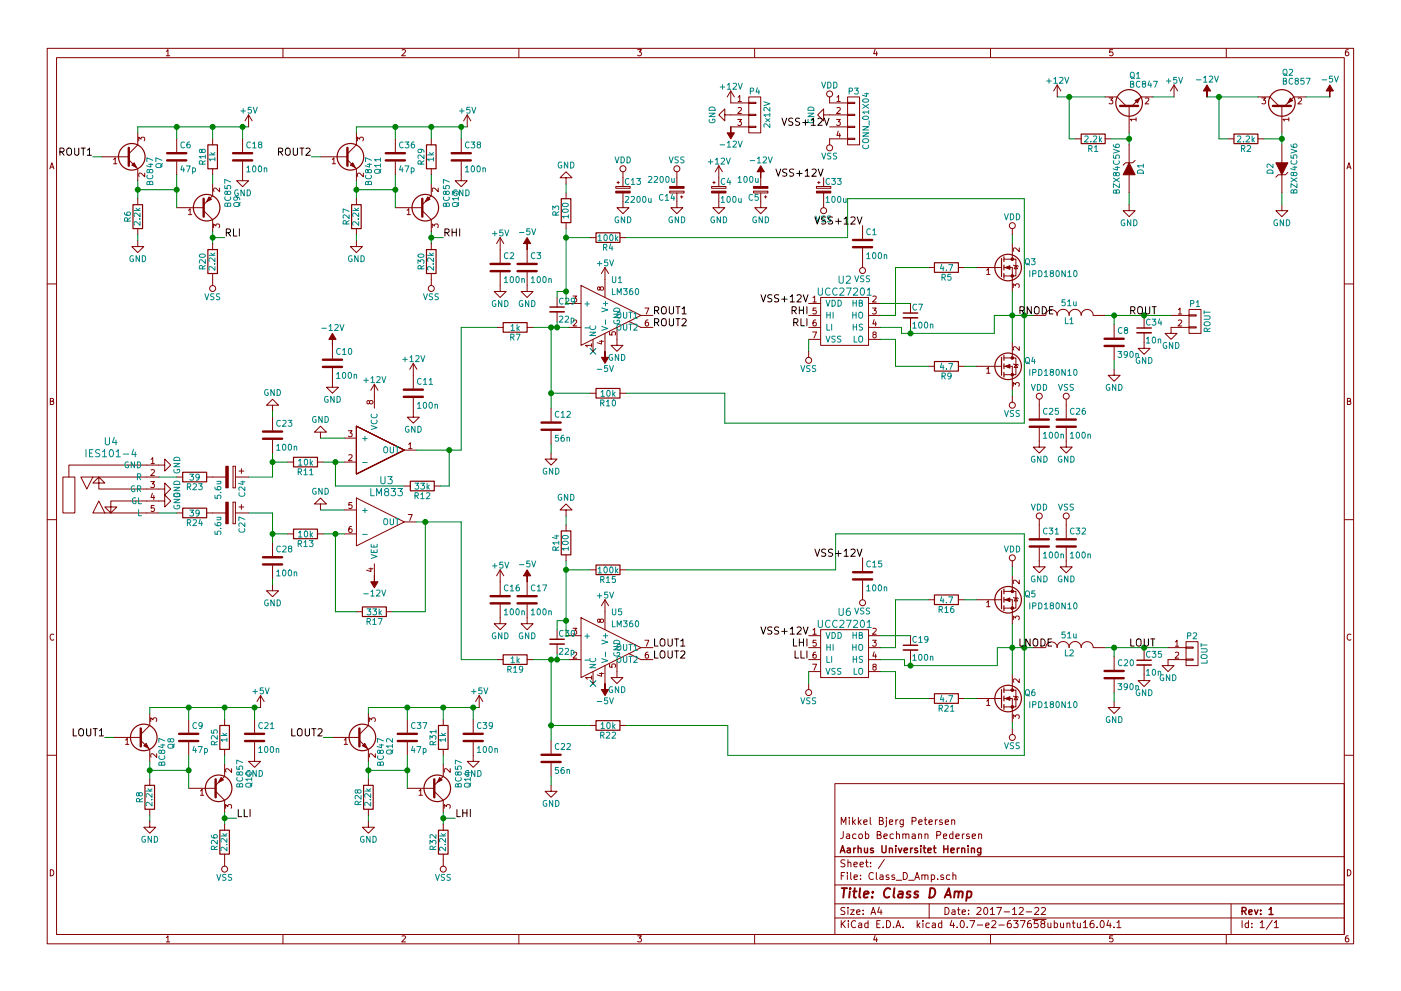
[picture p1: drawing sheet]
<svg xmlns="http://www.w3.org/2000/svg" width="297mm" height="210mm" viewBox="0 0 297 210" stroke-linecap="round" stroke-linejoin="round" font-family="sans-serif">
<g fill="none" stroke="#840000" stroke-width=".21">
<path d="M10 10.3h277v189.9h-277zM12 12.2h273v186.1h-273zM35.3 10.9l.3-.4v1.3M35.3 11.8h.7M60 10.3v1.9M85.2 10.6l.5-.1 .3 .4-.8 .9h.8M110 10.3v1.9M135.2 10.5h.8l-.4 .5 .3 .1 .1 .2-.1 .4-.2 .1-.5-.1M154.9 19.3v2.5h3.8M154.9 19.3l-.7 1.3M154.9 19.3l.8 1.3M160 10.3v1.9"/>
<path d="M185.5 10.5l-.3 .9h.8M185.9 11v.8M210 10.3v1.9M224.2 18l-.8 1.3M224.2 18v2.6M224.2 18l.7 1.3M235.9 10.5h-.6v.6h.6l.1 .5-.3 .2-.4-.1M248.9 18l-.7 1.3M248.9 18v2.6M248.9 18l.8 1.3M260 10.3v1.9M285.9 10.5l-.4 .1-.2 .2-.1 .8 .3 .2 .4-.1 .1-.4-.1-.2-.4-.1-.3 .3"/>
<path d="M10.6 35.8l.4-1.3 .4 1.3M10.7 35.5h.6M21.6 33.3h5.7M24.1 33.8l.3-.3v1.2M24.1 34.7h.7M27.3 33.9l1.9 1.9v2.5M29.2 28.2v2.5l-1.9 1.9M29.4 29.9v-.8l.5 .4 .1-.3h.6l.1 .1-.1 .6M30.7 36.7v.8l-.9-.8-.4 .3 .1 .4M37.5 29.5v2.8M37.5 34.3v2.8M45.1 39v2.5l-1.9 1.9"/>
<path d="M45.1 29.5v1.2M45.1 35.8v1.3M46.6 39.9v.8l-1-.8-.3 .2 .1 .5M51.4 34.3v4h1.3l-1.3 1.3-1.2-1.3h1.2M51.4 29.5v2.8M52.7 24.4l-.8 1.2M52.7 24.4v2.5M52.7 24.4l.8 1.2M67.9 33.3h5.8M70.4 33.8l.4-.3v1.2M70.4 34.7h.7M73.7 33.9l1.9 1.9v2.5"/>
<path d="M75.6 28.2v2.5l-1.9 1.9M75.8 29.9v-.8l.5 .4 .1-.3h.5l.1 .1-.1 .6M77 36.7v.8l-.9-.8-.3 .3 .1 .4M83.8 29.5v2.8M83.8 34.3v2.8M91.4 39v2.5l-1.9 1.9M91.4 29.5v1.2M91.4 35.8v1.3M92.9 39.9v.8l-.9-.8-.4 .2 .1 .5M97.8 34.3v4h1.3l-1.3 1.3-1.3-1.3h1.3M97.8 29.5v2.8M99.1 24.4l-.8 1.2"/>
<path d="M99.1 24.4v2.5M99.1 24.4l.7 1.2M120 37.7h1.3l-1.3-1.3-1.3 1.3h1.3v1.3M130.6 39.6h3v.3h-3zM130.8 38.7h.5M131.1 38.5v.5M132.1 36.4v3.2M143.5 36.4v3.2M150.9 39.6h3v.3h-3zM151.1 38.7h.5M151.4 38.5v.5M152.4 35.2v4.4"/>
<path d="M152.4 35.2l-.8 1.2M152.4 35.2l.8 1.2M153.7 24.4v-1.3l-1.3 1.3 1.3 1.2v-1.2h5M154.9 26.9h3.8M156.4 25.3h.8l-.4 .5 .3 .1v.6l-.1 .1-.6-.1M156.5 20.6l.3-.3v1.2M156.5 22.9l.5-.1 .2 .4-.8 .9h.8M156.5 21.5h.7M158.7 26.8h1.6v.2h-1.6zM158.7 24.3h1.6v.2h-1.6zM158.7 21.7h1.6v.3h-1.6zM158.7 20.6h2.6v7.6h-2.6z"/>
<path d="M161.3 37.7v1.9M173.1 39.6h3v.3h-3zM173.4 38.7h.5M173.6 38.5v.5M174.6 24.4v-1.3l-1.2 1.3 1.2 1.2v-1.2h5.1M174.6 37.7v1.9M175.9 20.6v1.2h3.8M175.9 26.9h3.8M177.4 25.3h.8l-.5 .5 .4 .1v.6l-.2 .1-.5-.1M177.4 20.6l.4-.3v1.2M177.4 22.9l.5-.1 .3 .4-.8 .9h.8M177.4 21.5h.8"/>
<path d="M177.7 27.8l-.3 .9h.8M178 28.3v.9M179.7 29.3h1.5v.3h-1.5zM179.7 26.8h1.5v.2h-1.5zM179.7 24.3h1.5v.2h-1.5zM179.7 21.7h1.5v.3h-1.5zM179.7 20.6h2.5v10.1h-2.5zM179.7 29.5h-3.8v1.2M228 29.5h1.2M234.3 20.6h2.6l1.9 1.9M234.3 29.5h1.3M235.2 20.8h.7l-.4 .5 .4 .1v.5l-.2 .1-.5-.1"/>
<path d="M239.4 22.5v5.7M239.4 30.7v3.8M239.4 37.1v3.8M240.7 34l-.5 .5h-1.6l-.5 .5M240.9 25.3h-1.3l.4 .4M240.9 25v.7M242.8 20.9l.5-.1 .3 .3-.8 .9h.8M244.5 20.6h-2.6l-1.9 1.9M260.3 29.5h1.3M266.7 20.6h2.5l1.9 1.9M266.7 29.5h1.3M267.5 20.8h.8l-.4 .5 .4 .1v.5l-.2 .1-.6-.1"/>
<path d="M271.8 22.5v5.7M271.8 30.7v3.8M271.8 37.1v3.8M273 36.6l-.5 .5h-1.5l-.5 .5M273.3 25.3h-1.3l.3 .4M273.3 25v.7M275.2 20.9l.5-.1 .2 .3-.7 .9h.7M276.9 20.6h-2.6l-1.9 1.9M285.6 35.8l.4-1.3 .4 1.3M285.7 35.5h.6M29.2 51v1.3h1.3l-1.3 1.3-1.3-1.3h1.3M29.2 42.2v1.2"/>
<path d="M29.2 48.5v1.3M37.5 44.1h5.7M40 44.6l.3-.3v1.2M40 45.5h.7M43.2 44.7l1.9 1.9v2.5M45.1 51.7v1.3M45.1 58v2.6M45.3 48.3v-.8l.5 .4 .1-.3h.5l.2 .1-.2 .6M75.6 51v1.3h1.2l-1.2 1.3-1.3-1.3h1.3M75.6 42.2v1.2M75.6 48.5v1.3M83.8 44.1h5.7"/>
<path d="M86.3 44.6l.4-.3v1.2M86.3 45.5h.7M89.5 44.7l1.9 1.9v2.5M91.4 51.7v1.3M91.4 58v2.6M91.6 48.3v-.8l.5 .4 .1-.3h.6l.1 .1-.1 .6M106 57.8v4h1.3l-1.3 1.3-1.2-1.3h1.2M106 50.4v5.3M106 50.4l-.7 1.3M106 50.4l.8 1.3M111.8 57.8v4h1.2l-1.2 1.3-1.3-1.3h1.3M111.8 53v2.7"/>
<path d="M120 40.9v1.3M120 47.2v1.3M125.1 50.4h1.3M128.3 56.8v6.3M128.3 56.8l-.8 1.2M128.3 56.8l.7 1.2M131.4 50.4h1.3M132.1 40.9v3.2h1.2l-1.2 1.2-1.3-1.2h1.3M142 40.6h3v.3h-3zM143.5 40.9v3.2h1.3l-1.3 1.2-1.3-1.2h1.3M144.3 41.8h.5M144.5 41.5v.5"/>
<path d="M152.4 40.9v3.2h1.3l-1.3 1.2-1.3-1.2h1.3M159.8 40.6h3v.3h-3zM161.3 40.9v3.2h1.3l-1.3 1.2-1.3-1.2h1.3M162.1 41.8h.5M162.3 41.5v.5M174.6 40.9v3.2M182.9 47.9v2.8M182.9 52.7v4.1M196.8 56.8h1.3M203.2 56.8h1.3M207 56.8h5.3M209.2 57.3l.3-.3v1.2"/>
<path d="M209.2 58.2h.7M212.9 56.8h1.7v5M212.9 55h1.7M214.6 55h.8v3.5h-2.5M214.6 48.5v1.3M214.6 51.7v3.3M214.9 56.3l1 .2M215.4 56.4l.4 .6h-.8zM216.1 52.6v.8l-.9-.8-.4 .2 .1 .5M239.4 43.4v1.3h1.3l-1.3 1.3-1.3-1.3h1.3M271.8 43.4v1.3h1.2l-1.2 1.3-1.3-1.3h1.3M10 60.2h2"/>
<path d="M70.5 78.1v4.1h1.3l-1.3 1.2-1.3-1.2h1.3M70.5 73.3v2.8M87.6 77.1v5.3M87.6 77.1l-.7 1.3M87.6 77.1l.8 1.3M105.4 69.5h1.3M111.8 69.5h1.2M118.1 63.1v2M118.1 66.2v2M120.6 69.5h2.6M120.6 64.4h2.6M121.5 62.8h.8l-.5 .5 .4 .1v.6l-.2 .1-.5-.1"/>
<path d="M121.6 68l.4-.1 .3 .3-.8 1h.8M123.2 60.6l12.7 6.3-12.7 6.4zM125.4 73.3h-1.2l.3 .3M125.4 72.9v.7M125.7 72v2.5M127.1 72.4h.9M127.2 61.1l.3-.2h.3l.2 .2-.1 .4-.4 .1-.2-.1-.2-.6h-.3l-.1 .6 .3 .1 .2-.3M127.5 72.2v.8l-.9-.3M128.3 70.7v3.8M129.2 70.4v.6l.6 .1v-.7h.6l.1 .2-.1 .5M130.8 69.5v3.8h1.3l-1.3 1.2-1.3-1.2h1.3M133.3 68.2l2.6 1.3h2.5"/>
<path d="M135.9 66.9h2.5M136.7 65.3h.9l-.6 1.3M137.4 67.9h-.4l-.1 .3-.1 .7 .2 .3 .5-.2-.1-.6h-.4l-.2 .2M171.4 66.9h2.6M171.4 69.5h2.6M171.4 64.4h2.6M171.4 72h2.6M171.4 74.5v1.3M172.3 70.4h.8l-.5 1.3M172.4 63.2l.3-.4v1.3M172.4 64.1h.7M172.9 67.9h-.3l-.2 .3v.7l.2 .3 .4-.2-.1-.6h-.3l-.2 .2"/>
<path d="M173 65.3h-.6v.6h.6v.6l-.2 .1-.4-.1M174 63.1h10.1v10.2h-10.1zM184.1 66.9h2.6M184.1 69.5h2.6M184.1 64.4h2.6M184.1 72h2.6M185 65.3h.8l-.5 .5 .4 .1v.6l-.2 .1-.5-.1M185.1 62.9l.4-.1 .3 .4-.8 .9h.8M185.3 71l-.2-.3v-.2h.6v.3l-.5 .2-.1 .2v.4l.2 .1h.2l.3-.3-.1-.3-.2-.1M185.3 67.8l-.2 .9h.7M185.6 68.3v.9M193 64.4v2"/>
<path d="M193 67.4v2.1M196.8 77.7h1.3M203.2 77.7h1.3M207 77.7h5.3M209.2 78.3l.3-.4v1.3M209.2 79.2h.7M212.9 77.7h1.7v5.1M212.9 75.9h1.7M214.6 75.9h.8v3.6h-2.5M214.6 72.6v3.3M214.8 61v-.8l.5 .4 .1-.3h.6l.1 .1-.1 .6M214.9 77.2l1 .3"/>
<path d="M215.4 77.3l.4 .7h-.8zM216.1 73.6v.7l-.9-.7-.4 .2 .1 .5M219.1 66.9h2.5M221.7 66.9a1.22 1.22 0 0 1 1.2-1.2 1.22 1.22 0 0 1 1.3 1.2M224.1 66.9a1.3 1.3 0 0 1 1.3-1.3 1.3 1.3 0 0 1 1.3 1.3M226.6 66.9a1.3 1.3 0 0 1 1.3-1.3 1.3 1.3 0 0 1 1.3 1.3 1.27 1.27 0 0 1 1.3-1.2 1.27 1.27 0 0 1 1.3 1.2M231.8 66.9h2.5M236.2 78.4v1.2h1.3l-1.3 1.3-1.3-1.3h1.3M236.2 68.8v2.8M236.2 73.7v2.7M242.6 70.6v3.3h1.2l-1.2 1.3-1.3-1.3h1.3M242.6 67.6v2"/>
<path d="M248.3 66.9h3.8M249.8 65.7l.4-.4v1.3M249.8 68l.5-.1 .2 .3-.7 1h.7M249.8 66.6h.7M252.1 69.3h1.5v.3h-1.5zM252.1 66.8h1.5v.3h-1.5zM252.1 65.7h2.5v5h-2.5zM252.1 69.5h-3.8v1.2h1.3l-1.3 1.3-1.3-1.3h1.3M285 60.2h2M10.7 85.1h.5l.1-.5-.6-.1v1.3h.5l.2-.4-.3-.3M32 97.5l.4-.4v1.3M32 99.7l.5-.1 .2 .4-.7 .9h.7"/>
<path d="M32 98.4h.7M34.9 98.7v1.2l1.3-1.2-1.3-1.3v1.3h-20.3v2.5M49.4 98.9h.5zM49.4 98.9v4.6zM49.9 98.9v4.6zM50.7 99.9h1M51.2 99.4v1.1M57.8 86h1.3l-1.3-1.3-1.3 1.3h1.3v1.2M57.8 88.5v2.8M57.8 93.3v2.8M61 98h1.2M67.3 98h1.3"/>
<path d="M67.9 91.7h1.3l-1.3-1.3-1.2 1.3h1.2v1.3M73 98h2.6M73 93h2.6M73.9 91.4h.8l-.5 .5 .4 .1v.5l-.2 .2-.5-.2M73.9 96.6l.5-.1 .3 .3-.8 .9h.8M75.6 90.4l10.1 5.1-10.1 5.1zM78.3 85.2l.3-.2h.3l.2 .2-.1 .4-.4 .1-.2-.1-.2-.6h-.3v.6l.2 .1 .2-.2M79.4 81.5l-.8 1.3M79.4 81.5v5.1M79.4 81.5l.7 1.3M85.7 95.5h2.6M86.6 94.3l.4-.4v1.3"/>
<path d="M86.6 95.2h.8M87.6 84.4v4.1h1.3l-1.3 1.3-1.2-1.3h1.2M116.8 96.1v1.3h1.3l-1.3 1.3-1.2-1.3h1.2M116.8 86.6v2.8M116.8 91.4v2.8M125.1 83.4h1.3M131.4 83.4h1.3M214.6 84.1v1.2M214.8 82v-.8l.5 .4 .1-.4h.6l.1 .2-.1 .6M220.3 90.8v4.1h1.3l-1.3 1.2-1.2-1.2h1.2M220.3 84.7v4.1M226.1 90.8v4.1h1.2l-1.2 1.2-1.3-1.2h1.3"/>
<path d="M226.1 84.7v4.1M285.7 85.1h.5l.1-.5-.6-.1v1.3h.5l.2-.4-.3-.3M10 110.3h2M13.3 101.2h2.6v7.6h-2.6zM19.7 101.2l-1.3 2.6-1.3-2.6h16.6M21 101.2l1.2 1.3h-2.5l1.3-1.3v2.6h13.9v-1.3l1.3 1.3-1.3 1.2v-1.2M22.2 108.8l-1.2-2.5-1.3 2.5h14M32 102.2h.7l-.4 .5 .4 .1v.5l-.2 .1-.5-.1M32.3 104.6l-.3 1h.8M32.6 105.1v.9M32.7 107.3h-.6l-.1 .5h.7v.6l-.2 .1-.5-.1M34.9 106.3v1.3l1.3-1.3-1.3-1.3v1.3h-11.4v2.5l1.3-1.2h-2.6l1.3 1.2"/>
<path d="M37.5 101.2h1.2M37.5 108.8h1.2M43.8 101.2h4.1M43.8 108.8h4.1M49.4 106.5h.5zM49.4 106.5v4.6zM49.4 111.1h.5zM49.4 103.5h.5zM49.9 106.5v4.6zM49.9 101.2h2.8M49.9 108.8h2.8M50.7 107.6h1"/>
<path d="M51.2 107.1v1M57.8 115.2v2.8M61 113.3h1.2M67.3 113.3h1.3M67.9 106.9h1.3l-1.3-1.2-1.2 1.2h1.2v1.3M73 113.3h2.6M73 108.2h2.6M74.5 111.7l-.3 .1-.2 .2-.1 .7 .3 .3 .4-.2-.1-.6h-.3l-.3 .2M74.6 106.6h-.6l-.1 .6h.7v.6l-.2 .1-.5-.1M75.6 105.7l10.1 5-10.1 5.1zM79.4 119.6v2.6M85.7 110.7h2.6"/>
<path d="M85.7 103.1h1.3M86.6 109.2h.8l-.5 1.2M92.1 103.1h1.2M120 108.2h1.3l-1.3-1.3-1.3 1.3h1.3v1.3M120 111.4v1.2M120 117.7v1.3M182.9 118.4v2.8M214.6 119v1.3M220.3 116.2v4.1h1.3l-1.3 1.2-1.2-1.2h1.2M220.3 110.1v4.1M226.1 116.2v4.1h1.2l-1.2 1.2-1.3-1.2h1.3M226.1 110.1v4.1"/>
<path d="M285 110.3h2M11.4 134.6a.58 .58 0 0 0-.8 .6 .58 .58 0 0 0 .8 .5M57.8 124.1v1.2h1.3l-1.3 1.3-1.3-1.3h1.3M57.8 120v2.8M75.6 129.8h1.2M78.2 120.7h.9M78.6 120.5v.8l-.9-.3M81.9 129.8h1.3M105.4 139.9h1.3M106 128.3v4h1.3l-1.3 1.3-1.2-1.3h1.2M106 120.9v5.3M106 120.9l-.7 1.3"/>
<path d="M106 120.9l.8 1.3M111.8 128.3v4h1.2l-1.2 1.3-1.3-1.3h1.3M111.8 123.4v2.8M111.8 139.9h1.2M118.1 133.6v2M118.1 136.6v2.1M120.6 139.9h2.6M120.6 134.9h2.6M121.5 133.3h.8l-.5 .5 .4 .1v.5l-.2 .2-.5-.2M121.6 138.5l.4-.1 .3 .3-.8 .9h.8M123.2 131.1l12.7 6.3-12.7 6.4zM125.1 120.9h1.3"/>
<path d="M127.2 131.6l.3-.3 .3 .1 .2 .2-.1 .3-.4 .1-.2-.1-.2-.5h-.3v.6h.2l.2-.2M128.3 127.2v6.4M128.3 127.2l-.8 1.3M128.3 127.2l.7 1.3M130.8 139.9v3.9h1.3l-1.3 1.2-1.3-1.2h1.3M131.4 120.9h1.3M133.3 138.7l2.6 1.2h2.5M135.9 137.4h2.5M136.7 135.8h.9l-.6 1.3M137.4 138.4h-.4l-.1 .3-.1 .7 .2 .2 .5-.1-.1-.6h-.4l-.2 .2M171.4 137.4h2.6M171.4 139.9h2.6"/>
<path d="M171.4 134.9h2.6M172.4 133.6l.3-.3v1.3M172.4 134.6h.7M172.9 138.4h-.3l-.2 .3v.7l.2 .2 .4-.1-.1-.6h-.3l-.2 .2M173 135.8h-.6v.6h.6v.6l-.2 .1-.4-.1M174 133.6h10.1v10.2h-10.1zM182.9 123.2v4M184.1 137.4h2.6M184.1 139.9h2.6M184.1 134.9h2.6M185 135.8h.8l-.5 .5 .4 .1v.6l-.2 .1-.5-.1M185.1 133.4l.4-.1 .3 .3-.8 1h.8"/>
<path d="M185.3 138.3l-.2 .9h.7M185.6 138.8v.8M193 134.9v2M193 137.9v2M196.8 127.2h1.3M203.2 127.2h1.3M207 127.2h5.3M209.2 127.8l.3-.3v1.2M209.2 128.7h.7M212.9 127.2h1.7v5.1M212.9 125.5h1.7M214.6 125.5h.8v3.5h-2.5"/>
<path d="M214.6 122.2v3.3M214.8 131.5v-.8l.5 .4 .1-.3h.6l.1 .1-.1 .6M214.9 126.7l1 .3M215.4 126.9l.4 .6h-.8zM216.1 123.1v.8l-.9-.8-.4 .2 .1 .5M219.1 137.4h2.5M221.7 137.4a1.22 1.22 0 0 1 1.2-1.2 1.22 1.22 0 0 1 1.3 1.2M224.1 137.4a1.3 1.3 0 0 1 1.3-1.3 1.3 1.3 0 0 1 1.3 1.3M226.6 137.4a1.3 1.3 0 0 1 1.3-1.3 1.3 1.3 0 0 1 1.3 1.3 1.27 1.27 0 0 1 1.3-1.3 1.27 1.27 0 0 1 1.3 1.3h2.5M236.2 139.3v2.8M242.6 138v2.1M247.6 137.4h3.9"/>
<path d="M249.2 136.2l.4-.4v1.3M249.2 138.5l.5-.1 .2 .3-.8 .9h.8M249.2 137.1h.7M251.5 139.8h1.5v.3h-1.5zM251.5 137.3h1.5v.2h-1.5zM251.5 136.1h2.5v5.1h-2.5zM251.5 139.9h-3.9v1.3h1.3l-1.3 1.3-1.2-1.3h1.2M286.4 134.6a.58 .58 0 0 0-.8 .6 .58 .58 0 0 0 .8 .5M24.1 156.5h5.7M26.6 157l.4-.3v1.2M26.6 157.9h.7M29.8 157.1l1.9 1.9v2.5"/>
<path d="M31.7 151.4v2.5l-1.9 1.9M32 153.1v-.8l.4 .4 .1-.4h.6l.1 .2-.1 .6M33.2 159.9v.8l-.9-.8-.3 .2 .1 .5M40 152.6v2.8M40 157.5v2.8M47.6 152.6v1.3M47.6 159v1.3M54 157.5v4h1.2l-1.2 1.3-1.3-1.3h1.3M54 152.6v2.8M55.2 147.6l-.7 1.2M55.2 147.6v2.5M55.2 147.6l.8 1.2"/>
<path d="M70.5 156.5h5.7M73 157l.3-.3v1.2M73 157.9h.7M76.2 157.1l1.9 1.9v2.5M78.1 151.4v2.5l-1.9 1.9M78.3 153.1v-.8l.5 .4 .1-.4h.6l.1 .2-.1 .6M79.6 159.9v.8l-.9-.8-.4 .2 .1 .5M86.4 152.6v2.8M86.4 157.5v2.8M94 152.6v1.3M94 159v1.3M100.3 157.5v4h1.3l-1.3 1.3-1.2-1.3h1.2"/>
<path d="M100.3 152.6v2.8M101.6 147.6l-.8 1.2M101.6 147.6v2.5M101.6 147.6l.8 1.2M116.8 157.1v2.8M125.1 153.9h1.3M125.4 143.8h-1.2l.3 .3M125.4 143.4v.7M125.7 142.5v2.5M127.1 142.9h.9M127.5 142.7v.8l-.9-.3M128.3 141.2v3.8"/>
<path d="M129.2 140.9v.6l.6 .1v-.7h.6l.1 .2-.1 .5M131.4 153.9h1.3M171.4 142.5h2.6M171.4 145v1.3M172.3 140.9h.8l-.5 1.3M184.1 142.5h2.6M185.3 141.4l-.2-.2v-.2h.6v.3l-.5 .2-.1 .2v.4l.2 .1h.2l.3-.3-.1-.3-.2-.2M196.8 148.2h1.3M203.2 148.2h1.3M207 148.2h5.3M209.2 148.8l.3-.4v1.3M209.2 149.7h.7"/>
<path d="M212.9 148.2h1.7v5.1M212.9 146.4h1.7M214.6 146.4h.8v3.6h-2.5M214.6 143.1v3.3M214.6 154.6v1.2M214.8 152.4v-.7l.5 .4 .1-.4h.6l.1 .2-.1 .5M214.9 147.7l1 .2M215.4 147.8l.4 .7h-.8zM216.1 144v.8l-.9-.8-.4 .3 .1 .4M236.2 148.8v1.3h1.3l-1.3 1.3-1.3-1.3h1.3M236.2 144.1v2.8M242.6 141.1v3.3h1.2l-1.2 1.3-1.3-1.3h1.3"/>
<path d="M10 160.2h2M31.7 174.2v1.3h1.3l-1.3 1.3-1.2-1.3h1.2M31.7 165.3v1.3M31.7 171.7v1.3M40 167.3h5.7M42.5 167.8l.3-.3v1.2M42.5 168.7h.7M45.7 167.9l1.9 1.9v2.5M47.6 162.2v2.5l-1.9 1.9M47.6 174.9v1.2M47.8 171.5v-.8l.5 .4 .1-.3h.6l.1 .1-.1 .6M49.1 163.1v.8l-.9-.8-.4 .2 .1 .5"/>
<path d="M78.1 174.2v1.3h1.3l-1.3 1.3-1.3-1.3h1.3M78.1 165.3v1.3M78.1 171.7v1.3M86.4 167.3h5.7M88.8 167.8l.4-.3v1.2M88.8 168.7h.8M92.1 167.9l1.9 1.9v2.5M94 162.2v2.5l-1.9 1.9M94 174.9v1.2M94.2 171.5v-.8l.5 .4 .1-.3h.5l.2 .1-.2 .6M95.5 163.1v.8l-1-.8-.3 .2 .1 .5M116.8 166.6v1.3h1.3l-1.3 1.3-1.2-1.3h1.2"/>
<path d="M116.8 161.9v2.8M177 166.3h108v32h-108zM178.4 174.9v-1.5l.5 1.1 .4-1.1v1.5M178.8 176.4l-.1 1.3-.5 .2M179.5 177h.6v.9M180.1 173.4v.2M180.1 173.9v1M180.1 177.3l-.7 .3 .3 .3 .4-.1M180.8 173.4v1.5M180.9 174.4l.5 .5M181.4 173.9l-.6 .6M181.5 177l-.4-.1-.3 .3v.6l.3 .1 .4-.1"/>
<path d="M182 173.4v1.5M182.1 177.1l.2-.2 .5 .2 .1 .5-.2 .2-.4 .1-.2-.1zM182.1 174.4l.5 .5M182.6 173.9l-.6 .6M183.1 174.4l.7-.1v-.3l-.4-.1-.3 .2 .1 .7h.6M183.5 177l.4-.1 .3 .3-.1 .6h-.6M183.5 176.4v1.5M184.5 173.4v1.3l.2 .2M186 177.1l.7-.1v-.4l-.2-.2h-.5v1.5h.6l.2-.1v-.4l-.3-.3M186.4 174.1l.7-.1v-.4l-.2-.2h-.5v1.5h.6l.2-.1 .1-.4-.4-.3M187.4 177.4l.7-.1v-.3l-.5-.1-.2 .2 .1 .7h.6M187.9 173.9v1.3l-.2 .2"/>
<path d="M187.9 173.4v.2M188.6 174.4l.7-.1-.1-.3-.4-.1-.2 .2v.7h.6M189.4 177l-.4-.1-.3 .3 .1 .6 .2 .1 .4-.1M189.9 173.9v1M190.1 177.1l.2-.2 .4 .1v.9M190.1 176.4v1.5M190.4 173.9l-.5 .3M191.4 177.1l.2-.2 .4 .1v.9M191.4 176.9v1M191.5 173.9v1.4l-.3 .1h-.3M191.5 174l-.4-.1-.3 .3 .1 .6 .2 .1 .4-.1M192 177.1l.3-.2 .3 .1 .1 .9"/>
<path d="M193.4 174.2l.7-.1 .1-.2v-.3l-.2-.2h-.6v1.5M193.4 177h.6l.1 .9M194.1 177.3l-.8 .3 .3 .3 .5-.1M194.8 177.1l.2-.2 .4 .1v.9M194.8 176.9v1M194.8 174.4l.7-.1v-.3l-.5-.1-.2 .2 .1 .7h.6M196 173.9h.5M196.1 177.1l.2-.2 .4 .1v.9M196.1 176.9v1M196.2 173.4v1.3l.3 .2M197 174.4l.7-.1-.1-.3-.4-.1-.2 .2v.7h.6M198.3 173.9v1"/>
<path d="M198.6 177.2l.7-.1 .2-.2-.1-.3-.2-.2h-.6v1.5M198.8 173.9l-.5 .3M199.8 174l-.4-.1-.2 .2 .1 .3 .5 .1v.3h-.6M200 177.4l.7-.1v-.3l-.4-.1-.3 .2 .1 .7h.6M200.4 174.4l.7-.1v-.3l-.5-.1-.2 .2 .1 .7h.6M201.8 174.1l.2-.2 .4 .1v.9M201.8 173.9v1M202 177l-.4-.1-.3 .3 .1 .6 .2 .1 .4-.1M202 176.4v1.5M202.7 177.4l.7-.1-.1-.3-.4-.1-.2 .2v.7h.6M204 176.9v1M204.5 176.9l-.5 .3"/>
<path d="M205.5 177l-.4-.1-.2 .2 .1 .3 .5 .1v.3h-.6M206.1 177.4l.7-.1v-.3l-.5-.1-.2 .2 .1 .7h.6M207.5 177.1l.2-.2 .4 .1v.9M207.5 176.9v1M285 160.2h2M10.7 184.5a.65 .65 0 0 1 .7 .7 .65 .65 0 0 1-.7 .6zM35.3 198.9l.3-.4v1.3M35.3 199.8h.7M47.6 181.2v2.6M60 198.3v1.9M85.2 198.6l.5-.1 .3 .4-.8 .9h.8M94 181.2v2.6"/>
<path d="M110 198.3v1.9M135.2 198.5h.8l-.4 .5 .3 .1 .1 .2-.1 .4-.2 .1-.5-.1M160 198.3v1.9M177 194.8h108M177 191.8h108M177 187.8h108M177 181.8h108M178.4 195.3v1.5M178.4 185.8h.5M178.6 196l.6 .8M179.1 185.1h-.7v1.5M179.1 192.6l-.5-.1-.3 .3 .1 .3 .7 .4v.4l-.2 .1-.6-.1"/>
<path d="M179.1 182.5l-.5-.1-.3 .3 .1 .3 .7 .4v.4l-.2 .1-.6-.1M179.2 195.3l-.8 .9M179.7 185.1v.2M179.7 185.6v1M179.8 192.5v.2M179.8 183.1l.2-.2 .4 .1v.9M179.8 182.4v1.5M179.8 193v1M179.9 195.3v.2M179.9 195.8v1M180.3 193h.8l-.8 1h.8M180.4 185.1v1.3l.2 .2"/>
<path d="M181.1 183.4l.7-.1-.1-.3-.4-.1-.2 .2v.7h.6M181.1 186.1l.7-.1-.1-.3-.4-.1-.2 .2 .1 .7h.5M181.4 195.5a.71 .71 0 0 0-1 .5 .71 .71 0 0 0 .8 .8l.2-.1M181.6 193.5l.7-.1v-.3l-.4-.1-.3 .2 .1 .7h.6M182.1 195.9h.6v.9M182.3 183.4l.8-.1-.1-.3-.4-.1-.3 .2 .1 .7h.6M182.4 186.5v.1M182.4 185.7v.1M182.7 196.2l-.7 .3 .2 .3 .5-.1M183 193.9v.1M183 193.1v.1M183.5 182.9h.6"/>
<path d="M183.7 182.4v1.3l.4 .2M184 195.9l-.4-.1-.3 .3 .1 .6 .2 .1 .4-.1M184 195.3v1.5M184.6 183.8v.1M184.6 183v.1M184.7 194l.4-1.5 .5 1.5M184.8 193.6h.7M185.2 185.3a.71 .71 0 0 0-1 .5 .71 .71 0 0 0 .7 .8l.3-.1M185.5 198.5l-.3 .9h.8M185.8 185.1v1.3l.2 .2M185.9 199v.8M185.9 196h.5"/>
<path d="M186.4 192.5l-.3 1h.9M186.6 185.7h.6v.9M186.6 195.3h-.7v1.5h.7M186.8 193v1M187.2 186l-.7 .3 .2 .3 .5-.1M187.2 196.7v.1M187.5 182.3l-1.3 2M188 195.3a.76 .76 0 0 1 .8 .8 .76 .76 0 0 1-.8 .7zM188.4 185.7l-.3-.1-.2 .2v.2l.5 .2v.3h-.5M189.5 196.7v.1M189.7 185.7l-.4-.1-.2 .2 .1 .2 .5 .2v.3h-.6M190 196.8l.4-1.5 .6 1.5"/>
<path d="M190 186.8h1.2M190.1 196.4h.7M191.5 196.7v.1M191.5 185.1a.76 .76 0 0 1 .9 .8 .76 .76 0 0 1-.9 .7zM192.7 186.8h1.1M194 186.6l.4-1.5 .5 1.5M194.1 186.2h.7M194.5 195.3v1.5M194.6 196.3l.4 .5M195 195.8l-.5 .6M195.5 185.7l.2-.1 .3 .1 .1 .9M195.5 185.6v1"/>
<path d="M195.7 195.3v.2M195.7 195.8v1M196.1 185.8l.2-.2 .4 .1v.9M197 191.8v3M197 195.9l-.4-.1-.3 .3 .1 .6 .2 .1 .4-.1M197.5 185.7l.4-.1 .3 .3-.2 .6h-.5M197.5 185.6v1.5M197.7 195.9h.6v.9M198.3 196.2l-.7 .3 .2 .3 .5-.1M198.8 186.5v.1M199.7 195.9l-.5-.1-.2 .3v.6l.2 .1 .5-.1M199.7 195.3v1.5"/>
<path d="M200 185.7l-.3-.1-.3 .2 .1 .2 .5 .2v.3h-.6M200.4 192.5a.76 .76 0 0 1 .8 .8 .76 .76 0 0 1-.8 .7zM201.4 185.7l-.5-.1-.2 .3v.6l.2 .1 .5-.1M201.8 195.2l-.4 1.1h1M201.9 193.1h.5l.1 .9M202 185.7l.2-.1 .4 .1 .1 .9M202 185.1v1.5M202.2 195.8v1M202.5 193.4l-.7 .3 .2 .3 .5-.1M202.9 196.7v.1M203 193h.6M203.2 192.5v1.3l.4 .2"/>
<path d="M203.8 195.4l.1-.1a.8 .8 0 0 1 .6 .8 .8 .8 0 0 1-.6 .7 .97 .97 0 0 1-.1-1.4zM204 193.5l.7-.1-.1-.3-.4-.1-.2 .2 .1 .7h.5M205.1 196.7v.1M205.4 193.9v.1M205.4 193.1v.1M205.6 195.3h1.1l-.7 1.5M207.1 192.7l.6-.2 .3 .5-.9 1h.9M207.2 196.3h1.2M208.7 192.7l.2-.2a.8 .8 0 0 1 .5 .8 .8 .8 0 0 1-.5 .7l-.3-.5zM209 196.3l.7-.1v-.3l-.5-.1-.2 .2 .1 .7h.6M210 193l.4-.5v1.5M210 194h.8"/>
<path d="M210 198.3v1.9M210.3 195.5l.6-.2 .3 .5-1 1h1M211.3 192.5h1l-.6 1.5M211.8 196.3h1.1M212.9 193.5h1.1M214.3 195.3l-.5 .1a1.11 1.11 0 0 0-.1 1.3l.4 .1 .3-.1v-.5l-.3-.3-.4 .1-.1 .2M214.7 193l.4-.5v1.5M214.7 194h.8M214.9 195.3h.9l-.5 .6 .5 .1v.7l-.2 .1-.7-.1M216.1 192.7l.6-.2 .3 .5-1 1h1M216.3 195.3h1l-.6 1.5M217.6 193.5h1.1"/>
<path d="M218.5 195.3l-.4 .1a1.11 1.11 0 0 0-.1 1.3l.4 .1 .2-.1 .1-.5-.3-.3-.4 .1-.2 .2M219 195.1h2.8M219.4 192.7l.6-.2 .2 .5-.9 1h.9M220 195.3h-.7v.7h.7l.1 .2-.1 .5-.2 .1-.5-.1M220.8 192.7l.6-.2 .3 .5-1 1h1M221 196l-.3-.3 .1-.2 .2-.2 .4 .1 .1 .2v.2l-.5 .2-.3 .3 .1 .4 .2 .1h.3l.2-.3v-.2l-.2-.3M222.2 195.8v.9l.4 .1 .2-.1M222.8 195.8v1M223.5 195.9l.5-.1 .2 .3-.1 .6h-.6M223.5 195.3v1.5M224.9 195.8v.9l.4 .1 .2-.1M225.5 195.8v1"/>
<path d="M226.2 196l.2-.2 .4 .1v.9M226.2 195.8v1M227.4 195.8h.5M227.6 195.3v1.3l.3 .2M228.4 195.8l.1 .9 .4 .1 .2-.1M229.1 195.8v1M229.7 195.8l.4-.5v1.5M229.7 196.8h.9M231.8 195.3l-.4 .1a1.11 1.11 0 0 0-.1 1.3l.4 .1 .2-.1 .1-.5-.3-.3-.4 .1-.2 .2M232.6 196.7v.1M233.4 195.5l.2-.2a.8 .8 0 0 1 .5 .8 .8 .8 0 0 1-.5 .7l-.4-.5zM235 195.2l-.3 1.1h.9"/>
<path d="M235.4 195.8v1M235.9 198.5h-.6v.7l.6-.1 .1 .5-.3 .2-.4-.1M236.2 196.7v.1M236.8 195.8l.4-.5v1.5M236.8 196.8h.9M260 198.3v1.9M261 191.8v6.5M263.3 195.3v1.5M264.7 195.9l-.4-.1-.3 .3 .1 .6 .2 .1 .4-.1M264.7 195.3v1.5M265.4 196.7v.1M265.4 195.9v.1"/>
<path d="M267.2 195.8l.4-.5v1.5M267.2 196.8h.8M269.7 195.2l-1.2 2M270.2 195.8l.4-.5v1.5M270.2 196.8h.8M285.7 184.5a.65 .65 0 0 1 .7 .7 .65 .65 0 0 1-.7 .6zM285.9 198.5l-.4 .1-.2 .3-.1 .7 .3 .2 .4-.1 .1-.4-.1-.2-.4-.1-.3 .3"/>
<circle cx="175.9" cy="19.9" r=".63"/>
<circle cx="132.1" cy="35.8" r=".63"/>
<circle cx="143.5" cy="35.8" r=".63"/>
<circle cx="175.9" cy="31.4" r=".63"/>
<circle cx="174.6" cy="44.7" r=".63"/>
<circle cx="182.9" cy="57.4" r=".63"/>
<circle cx="214.6" cy="47.9" r=".63"/>
<circle cx="45.1" cy="61.2" r=".63"/>
<circle cx="91.4" cy="61.2" r=".63"/>
<circle cx="171.4" cy="76.4" r=".63"/>
<circle cx="214.6" cy="86" r=".63"/>
<circle cx="220.3" cy="84.1" r=".63"/>
<circle cx="226.1" cy="84.1" r=".63"/>
<circle cx="214.6" cy="118.4" r=".63"/>
<circle cx="220.3" cy="109.5" r=".63"/>
<circle cx="226.1" cy="109.5" r=".63"/>
<circle cx="182.9" cy="127.9" r=".63"/>
<circle cx="171.4" cy="146.9" r=".63"/>
<circle cx="214.6" cy="156.5" r=".63"/>
<circle cx="47.6" cy="184.4" r=".63"/>
<circle cx="94" cy="184.4" r=".63"/>
</g>
<g fill="none" stroke="#840000" stroke-width=".3">
<path d="M116.6 65.1h3M191.5 66.4h3.1M241 69.6h3.1M116.6 135.6h3M191.5 136.9h3.1M241 140.1h3.1M181 179.9v1M181.4 179.9l-.4 .3M181.9 179.4v1.5M183.3 179.9l.1 .9 .3 .1 .2-.1M183.9 179.9v1M187 179.4v1.2l.3 .3h.3l.3-.3v-1.2"/>
<path d="M188.6 179.9v1M189.9 179.4v.2M189.9 179.9v1M190.5 179.9l.3 1 .4-1M193.1 179.9v1M193.5 179.9l-.4 .3M195.2 179.4v.2M195.2 179.9v1M195.7 179.9h.6M195.9 179.4v1.3l.4 .2M197.9 179.9h.6M198.1 179.4v1.3l.4 .2"/>
<path d="M200.1 179.4v1.5M201 179.4v1.5M203 179.9v1M203.4 179.9l-.4 .3M203.9 179.9v1M205.3 179.4v.2M205.3 179.9v1M206 179.9v1M207.9 179.9v1.4l-.2 .1h-.4M178.2 180.9l.4-1.5 .5 1.5M178.3 180.5h.7M179.7 180h.5l.1 .9"/>
<path d="M180.3 180.3l-.7 .3 .2 .3 .5-.1M181.9 180.1l.2-.2 .4 .1 .1 .9M185.1 180l-.3-.1-.2 .2v.3l.5 .1v.3h-.5M188.6 180.1l.2-.2 .4 .1v.9M191.7 180.4l.7-.1v-.3l-.5-.1-.2 .2 .1 .7h.6M194.5 180l-.3-.1-.3 .2 .1 .3 .5 .1v.3h-.6M196.7 180.4l.7-.1v-.3l-.4-.1-.3 .2 .1 .7h.6M200.1 180.1h.9M201.6 180.4l.7-.1v-.3l-.5-.1-.2 .2 .1 .7h.6M203.9 180.1l.2-.2 .4 .1v.9M206 180.1l.2-.2 .4 .1v.9M207.9 180l-.4-.1-.3 .3 .1 .6 .2 .1 .4-.1"/>
<path d="M263.3 193.3l.8-.1 .1-.2-.1-.3-.2-.2h-.6v1.5M263.7 193.3l.5 .7M264.8 193.5l.7-.1-.1-.3-.4-.1-.2 .2v.7h.6M266 193l.3 1 .4-1M267.3 193.9v.1M267.3 193.1v.1M269.1 193l.4-.5v1.5M269.1 194h.8"/>
</g>
<g fill="none" stroke="#840000" stroke-width=".41">
<path d="M178.5 188.4h1.1M179 188.4l-.2 2M180.2 189.1l-.2 1.3M180.3 188.4l-.1 .2 .2-.1-.1-.1-.1 .2M180.9 189.1h.7M181.2 188.4l-.2 1.8 .1 .1 .4 .1M182.4 188.4l-.2 1.8 .2 .2M183.2 189.8l.9-.2v-.4l-.6-.1-.3 .3v.9h.7M184.9 190.3v.1M185.1 189.2l-.1 .2-.1-.1 .2-.1-.1 .2M188.7 188.6a.87 .87 0 0 0-1 0 .87 .87 0 0 0-.3 1 .69 .69 0 0 0 .3 .8 .69 .69 0 0 0 .8-.1M189.6 188.4l-.2 1.8 .3 .2"/>
<path d="M190.6 189.2h.8l-.1 1.2M191.4 189.6l-.7 .1a.4 .4 0 0 0-.3 .3 .4 .4 0 0 0 .2 .4l.7-.1M193.1 189.2l-.5-.1-.3 .4 .2 .3 .5 .1v.3l-.1 .1h-.7M194.7 189.2l-.5-.1-.3 .4 .2 .3 .5 .1 .1 .3-.2 .1h-.7M197.3 188.4a1 1 0 0 1 1 .8 1 1 0 0 1-.5 1.1l-.8 .1zM200.3 190.4l.9-2 .4 2M200.5 189.9h1M202.4 189.3l.3-.2 .5 .1-.1 1.2M202.4 189.1l-.1 1.3M203.3 189.4a.52 .52 0 0 1 .8-.2l-.1 1.2M205.1 189.2l.6-.1 .2 .2-.1 1a.67 .67 0 0 1-.8 0M205.1 189.1l-.2 2"/>
</g>
<g fill="none" stroke="#840000" stroke-width=".25">
<path d="M44.1 30.7h2v5.1h-2zM90.4 30.7h2.1v5.1h-2.1zM229.2 28.4h5.1v2.1h-5.1zM261.6 28.4h5.1v2.1h-5.1zM28.2 43.4h2v5.1h-2zM44.1 53h2v5h-2zM74.5 43.4h2.1v5.1h-2.1zM90.4 53h2.1v5h-2.1zM119 42.2h2v5h-2zM126.4 49.4h5v2h-5zM198.1 55.7h5.1v2.1h-5.1zM212.3 54.9v3.8"/>
<path d="M212.9 54.5v1M212.9 56.3v1M212.9 58v1M106.7 68.4h5.1v2.1h-5.1zM198.1 76.7h5.1v2h-5.1zM212.3 75.8v3.8M212.9 75.4v1M212.9 77.2v1M212.9 79v1M62.2 97h5.1v2.1h-5.1zM126.4 82.4h5v2h-5zM38.7 100.2h5.1v2h-5.1z"/>
<path d="M38.7 107.8h5.1v2h-5.1zM62.2 112.3h5.1v2h-5.1zM87 102.1h5.1v2h-5.1zM119 112.6h2v5.1h-2zM126.4 119.9h5v2h-5zM76.8 128.8h5.1v2h-5.1zM106.7 138.9h5.1v2.1h-5.1zM198.1 126.2h5.1v2.1h-5.1zM212.3 125.3v3.9M212.9 125v1M212.9 126.7v1.1M212.9 128.5v1"/>
<path d="M46.6 153.9h2v5.1h-2zM93 153.9h2v5.1h-2zM126.4 152.9h5v2h-5zM198.1 147.2h5.1v2h-5.1zM212.3 146.3v3.8M212.9 145.9v1M212.9 147.7v1M212.9 149.5v1M30.7 166.6h2.1v5.1h-2.1zM46.6 176.1h2v5.1h-2zM77.1 166.6h2v5.1h-2zM93 176.1h2v5.1h-2z"/>
<circle cx="27.9" cy="33.3" r="2.82"/>
<circle cx="74.3" cy="33.3" r="2.82"/>
<circle cx="239.4" cy="21.8" r="2.82"/>
<circle cx="271.8" cy="21.8" r="2.82"/>
<circle cx="43.8" cy="44.1" r="2.82"/>
<circle cx="90.2" cy="44.1" r="2.82"/>
<circle cx="213.7" cy="56.8" r="2.82"/>
<circle cx="213.7" cy="77.7" r="2.82"/>
<circle cx="213.7" cy="127.2" r="2.82"/>
<circle cx="30.5" cy="156.5" r="2.82"/>
<circle cx="76.8" cy="156.5" r="2.82"/>
<circle cx="213.7" cy="148.2" r="2.82"/>
<circle cx="46.4" cy="167.3" r="2.82"/>
<circle cx="92.7" cy="167.3" r="2.82"/>
</g>
<g fill="none" stroke="#008484" stroke-width=".21">
<path d="M152.7 18.5h1M153.2 18v.9M154.2 18l.4-.3v1.2M154.2 18.9h.7M155.4 17.8l.5-.1 .3 .3-.8 .9h.8M156.5 17.7l.4 1.2 .5-1.2M159.1 19.3h.6v-.5l-.6-.1v1.3M160.6 18.6l-.3 .9h.8M160.9 19.1v.9M174.2 17.4l.4 1.3 .5-1.3M175.5 17.4a.64 .64 0 0 1 .7 .7 .64 .64 0 0 1-.7 .6zM176.8 17.4a.64 .64 0 0 1 .7 .7 .64 .64 0 0 1-.7 .6z"/>
<path d="M180 19.3h.6l.1-.5-.7-.1v1.3M181.2 18.7h.8l-.5 .5 .4 .1v.5l-.2 .2-.5-.2M183.3 19.9h.9M183.7 19.7v.8l-.9-.3M221.9 17.2h1M222.4 16.7v1M223.4 16.8l.4-.4v1.3M223.4 17.7h.8M224.7 16.5l.4-.1 .3 .4-.8 .9h.8M225.8 16.4l.4 1.3 .4-1.3M239.7 15.5l.2-.2 .4 .1 .2 .8a.42 .42 0 0 1-.2 .4 .42 .42 0 0 1-.5-.1l-.2-.3zM239.7 17.8l.6-.1v-.4l-.6-.1v1.3h.5l.2-.4-.3-.3"/>
<path d="M239.9 16.3l.6 .4M241 15.7l.3-.4v1.3M241 16.6h.7M241.7 17.3a.56 .56 0 0 0-.8 .6 .56 .56 0 0 0 .8 .5M242.4 17.8l-.2-.3v-.2h.6v.3l-.5 .2-.1 .2v.4l.2 .1h.3l.2-.2-.1-.4-.1-.1M243.7 17.2l-.3 .9h.8M244 17.6v.9M244.6 17.2h.8l-.5 1.3M247.3 17.2h1M247.8 16.7v1M249.5 16.4h-.6l-.1 .6h.7v.5l-.2 .2-.5-.2M249.9 16.4l.4 1.3 .4-1.3"/>
<path d="M253.7 16.9h.9M255.2 16.5l.3-.4v1.3M255.2 17.4h.7M256.4 16.3l.5-.2 .2 .4-.8 .9h.8M257.5 16.1l.4 1.3 .4-1.3M272.1 17.2l.6-.1v-.4l-.6-.1v1.3h.5l.2-.5-.3-.2M272.2 14.8h.5l.2 .7a.42 .42 0 0 1-.2 .4 .42 .42 0 0 1-.5 0l-.2-.4zM272.3 15.7l.6 .4M273.4 14.8l.4-.1 .3 .4-.8 .9h.8M274.1 16.7a.56 .56 0 0 0-.8 .5 .56 .56 0 0 0 .8 .5M274.8 17.1l-.2-.2v-.2h.6v.3l-.5 .2-.1 .2v.3l.2 .2h.3l.2-.3-.1-.3-.1-.2M276.5 16.6h-.7v.6h.7v.5l-.2 .2-.5-.2"/>
<path d="M276.9 16.6h.9l-.6 1.3M280.3 16.9h1M282.5 16.1h-.6l-.1 .6h.7v.6l-.2 .1-.5-.1M282.9 16.1l.4 1.3 .5-1.3M31.2 37.2a.56 .56 0 0 0 .6 .7 .56 .56 0 0 0 .5-.7M31.5 34.9h.9M31.7 36.2l.2-.2h.4l.1 .2-.1 .4-.4 .1-.2-.1-.2-.6h-.3v.6l.2 .1 .3-.3M31.7 38.7l.3-.3 .4 .3v.5h-1.3l.1-.6h.4l.1 .6M32 34.7v.8l-.9-.3M32.4 34l-1.3-.5v.8M33.1 34.9l.8-.2a.42 .42 0 0 1 .4 .2 .42 .42 0 0 1-.1 .5l-.3 .2-.7-.1-.2-.2zM34.3 34l-1.3-.5v.8"/>
<path d="M34.4 34.7l-.4 .6M38.6 35.1l-.2 .9h.7M38.9 35.6v.9M39.1 30.2a.56 .56 0 0 0-.8 .5 .56 .56 0 0 0 .8 .6M39.5 35.2h.8l-.5 1.3M40.2 30.1l-.3 .1-.2 .2-.1 .7 .3 .3 .4-.1-.1-.6-.3-.1-.3 .2M40.8 35.7l.4-.1 .3 .3-.2 .5h-.5M40.8 35.6v1.3M42.8 31.9l.3-.2h.3l.1 .2-.1 .4-.3 .1-.3-.1-.1-.6h-.3v.6l.2 .1 .2-.2M42.9 34.8l-.1-.6h-.4l-.1 .6h1.2M43.5 33.2h-1.2l.3 .4M43.5 34.1l-.6 .4"/>
<path d="M43.5 32.9v.7M44.3 32.9h1.3M44.7 32.4l.5 .5M45.6 33.8h-1.3l.4 .3M45.6 33.4v.7M45.6 32.4l-.5 .3M47.7 39.4v.6l.5 .1v-.7h.6l.1 .2-.1 .5M48.9 38.6l-1.2-.5v.8M51.1 23.5h.9M51.6 23.1v.9M52.3 35.6l.4-.4v1.3M52.3 36.5h.7"/>
<path d="M53.1 30.2a.56 .56 0 0 0-.8 .5 .56 .56 0 0 0 .8 .6M53.3 22.8h-.6l-.1 .5h.7v.6l-.2 .1-.5-.1M53.6 30.5l.3-.4v1.3M53.6 31.4h.7M53.6 35.3l.2-.1a.67 .67 0 0 1 .5 .6 .67 .67 0 0 1-.5 .7l-.3-.5zM53.7 22.8l.4 1.2 .4-1.2M54.9 35.3l.1-.1a.67 .67 0 0 1 .5 .6 .67 .67 0 0 1-.5 .7l-.2-.5zM55 30.7l-.2-.3 .1-.2h.6v.3l-.6 .2-.1 .2 .1 .4 .1 .1h.3l.2-.3v-.3l-.2-.1M56 35.7l.2-.1 .3 .1 .1 .8M56 35.6v.9M77.6 37.2a.56 .56 0 0 0 .5 .7 .56 .56 0 0 0 .5-.7M77.9 34.9h.9"/>
<path d="M78 36.2l.3-.2h.3l.2 .2-.1 .4-.4 .1-.2-.1-.2-.6h-.3l-.1 .6 .3 .1 .2-.3M78.1 38.7l.2-.3 .5 .3v.5h-1.3l.1-.6h.4l.1 .6M78.3 34.7v.8l-.9-.3M78.8 34l-1.3-.5v.8M79.5 36.1l.7-.2a.42 .42 0 0 1 .4 .3 .42 .42 0 0 1 0 .4l-.4 .2-.6-.1-.2-.2zM80.7 35.1h-1.3l.4 .4M80.7 33.9h-1.3l.4 .3M80.7 33.5v.7M80.7 34.7v.8M80.8 35.9l-.4 .6M85 35.1l-.3 .9h.8M85.3 35.6v.9"/>
<path d="M85.5 30.2a.56 .56 0 0 0-.8 .5 .56 .56 0 0 0 .8 .6M85.9 35.2h.8l-.5 1.3M85.9 30.1h.8l-.4 .5 .3 .1v.6l-.1 .1-.6-.1M87.2 35.7l.4-.1 .2 .3-.1 .5h-.5M87.2 35.6v1.3M87.8 30.1l-.4 .1-.2 .2v.7l.2 .3 .5-.1-.1-.6-.4-.1-.2 .2M89.2 31.7l.2 .2-.1 .4h-.6l-.1-.4 .2-.2h.8l.3 .3v.3M89.3 34.8l-.1-.6h-.5l-.1 .6h1.3M89.9 32.9v.8l-.9-.8-.4 .2 .1 .5M89.9 34.1l-.6 .4M90.7 32.9h1.2M91.1 32.4l.4 .5"/>
<path d="M91.9 33.8h-1.2l.3 .3M91.9 33.4v.7M91.9 32.4l-.5 .3M94 39.4v.6l.6 .1v-.7h.5l.2 .2-.2 .5M95.3 38.6l-1.3-.5v.8M97.4 23.5h1M97.9 23.1v.9M98.7 35.6l.3-.4v1.3M98.7 36.5h.7M99.4 30.2a.56 .56 0 0 0-.7 .5 .56 .56 0 0 0 .7 .6M99.6 22.8h-.6v.5h.6v.6l-.2 .1-.4-.1M99.9 30.1h.8l-.5 .5 .4 .1v.6l-.2 .1-.5-.1"/>
<path d="M100 35.3l.2-.1a.67 .67 0 0 1 .4 .6 .67 .67 0 0 1-.4 .7l-.3-.5zM100.1 22.8l.4 1.2 .4-1.2M101.2 35.3l.2-.1a.67 .67 0 0 1 .4 .6 .67 .67 0 0 1-.4 .7l-.3-.5zM101.4 30.7l-.2-.3v-.2h.6v.3l-.5 .2-.1 .2v.4l.2 .1h.3l.2-.3-.1-.3-.1-.1M102.4 35.7l.2-.1 .3 .1v.8M102.4 35.6v.9M119 34.4a.59 .59 0 0 0-.7 .6 .59 .59 0 0 0 .7 .6l.1-.5h-.2M120.4 34.4v1.3l-.7-1.3v1.3M121 34.4a.64 .64 0 0 1 .7 .6 .64 .64 0 0 1-.7 .7zM130.4 33.3l.4 1.3 .4-1.3M131.7 33.3a.64 .64 0 0 1 .7 .6 .64 .64 0 0 1-.7 .7zM132.9 33.3a.64 .64 0 0 1 .8 .6 .64 .64 0 0 1-.8 .7z"/>
<path d="M133.3 38a.56 .56 0 0 0-.7 .5 .56 .56 0 0 0 .7 .5M133.9 38.2l.3-.3v1.2M133.9 39.1h.7M135 37.9h.8l-.4 .4 .3 .1v.6l-.1 .1-.6-.1M137.5 37.5l.5-.1 .2 .4-.8 .9h.8M138.7 37.5l.5-.1 .2 .4-.8 .9h.8M140 37.5l.2-.1a.67 .67 0 0 1 .5 .7 .67 .67 0 0 1-.5 .6l-.3-.5zM141.2 37.5l.2-.1a.67 .67 0 0 1 .5 .7 .67 .67 0 0 1-.5 .6l-.3-.5zM141.9 33.3l.4 1.3 .4-1.3M142.4 37.8l.1 .8 .3 .1 .2-.1M143 37.8v.9M143.8 33.3h-.6v.5a.54 .54 0 0 1 .6 .6l-.2 .2-.5-.1"/>
<path d="M145 33.3h-.6v.5a.54 .54 0 0 1 .6 .6l-.2 .2-.5-.1M150.2 34.3h.9M150.3 24h1.3l-1.3 .7h1.3M150.4 25.3a.59 .59 0 0 0 .6 .8 .59 .59 0 0 0 .5-.8h-.4v.2M150.4 22.9a.69 .69 0 0 1 .8-.2 .69 .69 0 0 1 .4 .7h-1.3zM150.6 33.9v.9M151.7 33.9l.3-.4v1.3M151.7 34.8h.7M152.7 30.7h.9M152.9 33.6l.5-.1 .2 .4-.8 .9h.8M153.7 38a.56 .56 0 0 0-.8 .5 .56 .56 0 0 0 .8 .5M154 33.5l.4 1.3 .4-1.3"/>
<path d="M154.2 30.3l.4-.4v1.3M154.2 31.2h.7M154.5 37.8l-.3 .9h.7M154.8 38.3v.8M155.4 30l.5-.1 .2 .4-.8 .9h.8M156.5 37.8l.3-.4v1.3M156.5 38.7h.7M156.5 29.9l.4 1.3 .5-1.3M157.8 37.5l.2-.1a.67 .67 0 0 1 .4 .7 .67 .67 0 0 1-.4 .6l-.3-.5zM159 37.5l.2-.1a.67 .67 0 0 1 .5 .7 .67 .67 0 0 1-.5 .6l-.3-.5zM159.1 34.1h.9M160.2 37.8v.8l.4 .1 .1-.1"/>
<path d="M160.6 33.6l.3-.3v1.3M160.6 34.6h.7M160.7 37.8v.9M161.8 33.4l.5-.1 .2 .3-.8 1h.8M162 21.6l1.2 .4-1.2 .4M162.4 25.2l.8 .6M162.9 33.3l.4 1.3 .4-1.3M163.2 26.3v.7l-.9-.7-.3 .2 .1 .5M163.2 24.4h-1.2l.3 .3M163.2 22.8v.8l-.9-.8-.3 .2 .1 .5M163.2 25.2l-.8 .6M163.2 24v.7"/>
<path d="M171.3 24h1.3l-1.3 .7h1.3M171.3 25.3a.59 .59 0 0 0 .6 .8 .59 .59 0 0 0 .6-.8h-.5v.2M171.3 22.9a.69 .69 0 0 1 .8-.2 .69 .69 0 0 1 .5 .7h-1.3zM174.2 32.5l.5 1.3 .4-1.3M175.9 38a.56 .56 0 0 0-.8 .5 .56 .56 0 0 0 .8 .5M176.2 32.5h-.6l-.1 .5a.54 .54 0 0 1 .6 .6l-.2 .2-.4-.1M176.3 37.9h.8l-.4 .4 .4 .1v.6l-.2 .1-.6-.1M177.4 32.5h-.6l-.1 .5a.54 .54 0 0 1 .6 .6l-.1 .2-.5-.1M177.5 37.9h.8l-.4 .4 .4 .1v.6l-.2 .1-.6-.1M182.9 28.2h1.3l-1.3 .7h1.3M182.9 26.9h1.3l-1.3 .7h1.3M182.9 22.1l1.3 .9"/>
<path d="M183 29.6l.7-.2a.42 .42 0 0 1 .4 .3 .42 .42 0 0 1 0 .4l-.4 .2-.6-.1-.2-.2zM183 24.8a.76 .76 0 0 1 1.2 .3 .74 .74 0 0 1-1.3-.2zM183 21.2a.76 .76 0 0 1 1.2 .2 .74 .74 0 0 1-1.3-.1zM183 30.8a.56 .56 0 0 0 .5 .7 .56 .56 0 0 0 .5-.7M184.2 23.8h-1.3l.4 .3M184.2 23.4v.7M184.2 22.1l-1.3 .9M184.3 25.6v1M230 29l.5-.2 .2 .4-.8 .9h.8M230.8 31.5h.6l.1-.5-.7-.1v1.3M231.1 31.5l.4 .7M231.3 30v.1"/>
<path d="M231.8 29l.5-.2 .2 .4-.8 .9h.8M232.1 31.2l.3-.3v1.3M232.1 32.2h.7M233.1 28.8v1.3M233.2 29.6l.4 .5M233.6 29.3l-.5 .4M236.1 32.9v.6l.6 .1v-.7h.5l.1 .2-.1 .5M236.1 31.7l1.2 .4-1.2 .4M236.1 30.7v.4l.3 .1 .7 .1 .2-.2-.1-.5-.6 .1v.4l.2 .2M236.1 37.8l1.2 .8M236.2 34.1a.56 .56 0 0 0 .5 .8 .56 .56 0 0 0 .5-.8M236.5 35.5h.8"/>
<path d="M236.6 36.8l.3-.2h.3l.1 .2-.1 .5h-.3l-.2-.1-.2-.6h-.3l-.1 .6 .3 .1 .2-.2M236.9 35.3v.8l-.9-.3M237.3 39v.8l-1.2-.8v.8M237.3 37.8l-1.2 .8M241.2 36.3a.69 .69 0 0 1 .8-.2 .69 .69 0 0 1 .4 .6h-1.3zM242.4 35.2h-1.3l.4 .3M242.4 34.8v.7M262.4 29l.5-.2 .2 .4-.8 .9h.8M263.2 31.5h.6l.1-.5-.7-.1v1.3M263.5 31.5l.4 .7M263.7 30v.1M264.2 29l.5-.2 .2 .4-.8 .9h.8"/>
<path d="M264.4 31l.5-.1 .3 .3-.8 1h.8M265.5 28.8v1.3M265.6 29.6l.4 .5M266 29.3l-.5 .4M268.7 36.3a.69 .69 0 0 1 .8-.2 .69 .69 0 0 1 .4 .6h-1.3zM269.9 34.8v.8l-.9-.8-.4 .2 .1 .5M273.7 32.9v.6l.6 .1v-.7h.6l.1 .2-.1 .5M273.7 31.6l1.3 .5-1.3 .4M273.7 30.7l.1 .3 .2 .2 .7 .1 .3-.3-.1-.4-.7 .1v.3l.2 .3M273.7 37.7l1.3 .9M273.8 34.1a.56 .56 0 0 0 .5 .8 .56 .56 0 0 0 .6-.8M274.1 35.5h.9"/>
<path d="M274.2 36.8l.3-.2h.4l.1 .2-.1 .4-.4 .1-.2-.1-.2-.6h-.3v.6l.2 .1 .2-.2M274.5 35.3v.8l-.9-.3M275 39v.8l-1.3-.8v.8M275 37.7l-1.3 .9M26.4 45.1v.4l.3 .1 .7 .1 .3-.2-.2-.5-.6 .1v.4l.2 .2M27.1 46.9l-.1-.6-.5-.1-.1 .7h1.3M27.7 46.2l-.6 .4M28.2 54.3a.59 .59 0 0 0-.7 .6 .59 .59 0 0 0 .7 .5l.1-.4h-.2M28.4 44.6h1.3M28.8 44.2l.5 .4M29.6 46.5h.1M29.6 54.2v1.3l-.7-1.3v1.3"/>
<path d="M29.7 47v.8l-.9-.8-.4 .3 .1 .4M29.7 45.2v.8l-.9-.8-.4 .2 .1 .5M29.7 44.2l-.5 .3M30.2 54.2a.64 .64 0 0 1 .7 .7 .64 .64 0 0 1-.7 .6zM42.4 54a.69 .69 0 0 1 1.1 .3 .74 .74 0 0 1-1.2-.1zM42.9 57l-.1-.6h-.4l-.1 .6h1.2M43.5 55.1v.8l-.9-.8-.3 .2 .1 .5M43.5 56.3l-.6 .4M44.3 54.2h1.3M44.7 53.7l.5 .5M45.4 56h.2M45.6 56.6v.7l-.9-.7-.4 .2 .1 .5"/>
<path d="M45.6 54.7v.8l-.9-.8-.4 .3 .1 .4M45.6 53.7l-.5 .3M47.8 41.8a.56 .56 0 0 0 .5 .7 .56 .56 0 0 0 .5-.7M48.2 40.8l.2-.2h.4l.1 .2-.1 .4-.4 .1-.2-.1-.1-.6h-.3l-.1 .6 .3 .1 .2-.3M48.2 43.3l.3-.3 .4 .3v.5h-1.2l.1-.7h.3l.1 .7M49.6 43.1l.8-.1a.42 .42 0 0 1 .4 .2 .42 .42 0 0 1-.1 .4l-.3 .2h-.7l-.1-.3zM50.1 41.8l.2 .2v.4h-.6l-.1-.4 .2-.2h.7l.3 .3v.3M50.5 40.3a.59 .59 0 0 0-.7 .6 .59 .59 0 0 0 .7 .6v-.5h-.2M50.9 42.9l-.4 .7M51.8 40.3v1.2l-.7-1.2v1.2M52.4 40.3a.64 .64 0 0 1 .7 .6 .64 .64 0 0 1-.7 .6zM73.4 47.5l-.1-.6h-.5l-.1 .6h1.3"/>
<path d="M74 45.6v.8l-.9-.8-.4 .2 .1 .5M74 44.9l-1.3-.6v.9M74 46.8l-.6 .4M74.6 54.3a.59 .59 0 0 0-.7 .6 .59 .59 0 0 0 .7 .5l.1-.4h-.3M74.8 44.6h1.2M75.2 44.2l.5 .4M75.9 46.5h.1M75.9 54.2v1.3l-.7-1.3v1.3M76 47v.8l-.9-.8-.3 .3 .1 .4M76 45.2v.8l-.9-.8-.3 .2 .1 .5M76 44.2l-.4 .3M76.5 54.2a.64 .64 0 0 1 .7 .7 .64 .64 0 0 1-.7 .6z"/>
<path d="M88.6 55.9v-.8l.5 .4 .1-.3h.6l.1 .1-.1 .6M88.7 54.1a.76 .76 0 0 1 1.2 .2 .74 .74 0 0 1-1.3-.1zM89.3 57l-.1-.6h-.5l-.1 .6h1.3M89.9 56.3l-.6 .4M90.7 54.2h1.2M91.1 53.7l.4 .5M91.8 56h.1M91.9 56.6v.7l-.9-.7-.3 .2 .1 .5M91.9 54.7v.8l-.9-.8-.3 .3 .1 .4M91.9 53.7l-.5 .3M94.1 41.8a.56 .56 0 0 0 .5 .7 .56 .56 0 0 0 .5-.7M94.5 40.8l.3-.2h.3l.2 .2-.1 .4-.4 .1-.2-.1-.2-.6h-.3v.6l.2 .1 .2-.3"/>
<path d="M94.6 43.3l.2-.3 .5 .3v.5h-1.3l.1-.7h.4l.1 .7M95.9 41.3v-.7l.5 .4 .1-.4h.6l.1 .2-.1 .5M96 43.1l.7-.1a.42 .42 0 0 1 .4 .2 .42 .42 0 0 1 0 .4l-.4 .2h-.6l-.2-.3zM96.8 40.3a.59 .59 0 0 0-.7 .6 .59 .59 0 0 0 .7 .6l.1-.5h-.3M97.2 42.1h-1.3l.4 .4M97.2 41.8v.7M97.3 42.9l-.4 .7M98.1 40.3v1.2l-.7-1.2v1.2M98.8 40.3a.64 .64 0 0 1 .7 .6 .64 .64 0 0 1-.7 .6zM104.4 49.6h1M104.9 49.1v1M106.6 48.8h-.6l-.1 .6h.7v.5l-.2 .2-.5-.2"/>
<path d="M106.9 59l.4-.3v1.3M106.9 60h.7M107 48.8l.4 1.3 .5-1.3M107.7 53.7a.56 .56 0 0 0-.8 .5 .56 .56 0 0 0 .8 .6M108.2 53.7l.5-.1 .2 .4-.8 .9h.8M108.3 58.8l.1-.1a.67 .67 0 0 1 .5 .6 .67 .67 0 0 1-.5 .7l-.2-.5zM109.5 58.8l.2-.1a.67 .67 0 0 1 .4 .6 .67 .67 0 0 1-.4 .7l-.3-.5zM110.1 49.3h1M110.6 59.2l.2-.1 .3 .1 .1 .8M110.6 59.1v.9M112.3 48.5h-.6v.6h.6v.6l-.2 .1-.4-.1M112.6 59l.4-.3v1.3"/>
<path d="M112.6 60h.8M112.8 48.5l.4 1.3 .4-1.3M113.4 53.7a.56 .56 0 0 0-.8 .5 .56 .56 0 0 0 .8 .6M113.8 53.6h.8l-.4 .5 .4 .1v.6l-.2 .1-.6-.1M114 58.8l.1-.1a.67 .67 0 0 1 .5 .6 .67 .67 0 0 1-.5 .7l-.2-.5zM115.2 58.8l.2-.1a.67 .67 0 0 1 .4 .6 .67 .67 0 0 1-.4 .7l-.3-.5zM116.4 59.2l.1-.1 .3 .1 .1 .8M116.4 59.1v.9M117.2 44.5v-.8l.5 .4 .1-.3h.5l.2 .1-.2 .6M117.9 45.6l-.1-.6h-.5l-.1 .6h1.3M118.5 44.9l-.6 .4M119.3 44.5a.76 .76 0 0 1 1.2 .3 .74 .74 0 0 1-1.3-.2z"/>
<path d="M119.3 43.3a.76 .76 0 0 1 1.2 .3 .74 .74 0 0 1-1.3-.2zM120.5 45.9h-1.3l.4 .4M120.5 45.6v.7M126.6 55.9h1M126.8 50.2l.4-.4v1.3M126.8 51.1h.7M127.1 55.4v1M128 52.5l.6-.1v-.5l-.6-.1v1.3M128.1 49.9l.2-.1a.67 .67 0 0 1 .5 .6 .67 .67 0 0 1-.5 .7l-.3-.5zM128.3 52.5l.4 .6M128.8 55.1h-.6v.6h.6v.6l-.1 .1-.5-.1M129.3 55.1l.4 1.3 .4-1.3"/>
<path d="M129.4 49.9l.1-.1a.67 .67 0 0 1 .5 .6 .67 .67 0 0 1-.5 .7l-.2-.5zM129.5 51.8l-.3 .9h.7M129.8 52.2v.9M129.8 58.7v1l.3 .3h.2l.3-.3v-1M130.5 49.8v1.3M130.7 50.6l.3 .5M131 50.2l-.5 .5M131.1 59l.4-.3v1.3M131.1 46a.59 .59 0 0 0-.7 .6 .59 .59 0 0 0 .7 .6l.1-.5h-.3M131.1 60h.7M132.4 46v1.3l-.7-1.3v1.3M132.6 41.8l.5-.1 .2 .3-.8 .9h.8"/>
<path d="M133 46a.64 .64 0 0 1 .8 .6 .64 .64 0 0 1-.8 .7zM133.8 41.8l.5-.1 .2 .3-.8 .9h.8M135.1 41.8l.2-.1a.67 .67 0 0 1 .5 .6 .67 .67 0 0 1-.5 .6l-.3-.4zM136.3 41.8l.2-.1a.67 .67 0 0 1 .5 .6 .67 .67 0 0 1-.5 .6l-.3-.4zM137.5 42.1l.1 .8h.3l.1-.1M138 42.1v.8M140.6 41.3a.56 .56 0 0 0-.8 .6 .56 .56 0 0 0 .8 .5M141.1 41.6l.3-.4v1.3M141.1 42.5h.7M142.5 46a.59 .59 0 0 0-.7 .6 .59 .59 0 0 0 .7 .6l.1-.5h-.2M142.6 41.2l-.3 .9h.8M142.9 41.7v.8"/>
<path d="M143.9 46v1.3l-.7-1.3v1.3M144.5 46a.64 .64 0 0 1 .7 .6 .64 .64 0 0 1-.7 .7zM151.4 46a.59 .59 0 0 0-.7 .6 .59 .59 0 0 0 .7 .6l.1-.5h-.2M152.8 46v1.3l-.8-1.3v1.3M152.9 42l.4-.3v1.2M152.9 42.9h.7M153.4 46a.64 .64 0 0 1 .7 .6 .64 .64 0 0 1-.7 .7zM154.2 41.8l.2-.1a.67 .67 0 0 1 .5 .6 .67 .67 0 0 1-.5 .6l-.3-.4zM155.4 41.8l.2-.1a.67 .67 0 0 1 .5 .6 .67 .67 0 0 1-.5 .6l-.3-.4zM156.6 42.1l.1 .8h.3l.1-.1M157.1 42.1v.8M159.6 41.3a.56 .56 0 0 0-.8 .6 .56 .56 0 0 0 .8 .5"/>
<path d="M160.3 46a.59 .59 0 0 0-.7 .6 .59 .59 0 0 0 .7 .6l.1-.5h-.3M160.7 41.2h-.6v.6h.6v.6l-.1 .1-.5-.1M161.6 46v1.3l-.7-1.3v1.3M162.3 46a.64 .64 0 0 1 .7 .6 .64 .64 0 0 1-.7 .7zM173 45.8l.4 1.3 .4-1.3M174.9 45.9h-.6l-.1 .4a.54 .54 0 0 1 .7 .7l-.2 .1-.5-.1M175.1 42l.4-.3v1.2M175.1 42.9h.7M176.1 45.9h-.6v.4a.54 .54 0 0 1 .6 .7l-.2 .1-.5-.1M176.5 41.8l.1-.1a.67 .67 0 0 1 .5 .6 .67 .67 0 0 1-.5 .6l-.2-.4zM177.7 41.8l.2-.1a.67 .67 0 0 1 .4 .6 .67 .67 0 0 1-.4 .6l-.3-.4zM177.9 58.6v1.2l.3 .3h.3l.3-.3v-1.2"/>
<path d="M178.8 42.1l.1 .8h.3l.2-.1M179.4 42.1v.8M179.4 58.7l.6-.1 .3 .4-.9 1.1h.9M181.2 58.5l.4 1.3 .5-1.3M183.2 58.6h-.7v.4a.54 .54 0 0 1 .6 .7l-.2 .1-.5-.1M183.8 54l.3-.4v1.3M183.8 54.9h.7M184.4 58.6h-.6l-.1 .4a.54 .54 0 0 1 .6 .7l-.2 .1-.4-.1M184.5 48.6a.56 .56 0 0 0-.7 .6 .56 .56 0 0 0 .7 .5M185 48.9l.4-.4v1.3M185 49.8h.8M185.1 53.7l.2-.1a.67 .67 0 0 1 .4 .6 .67 .67 0 0 1-.4 .7l-.3-.5z"/>
<path d="M186.3 53.7l.2-.1a.67 .67 0 0 1 .4 .6 .67 .67 0 0 1-.4 .7l-.3-.5zM187.5 54.1l.2-.1 .3 .1v.8M187.5 54v.9M199.7 56.1l-.3 .9h.8M199.7 58.8h.6l.1-.5-.7-.1v1.3M200 56.6v.8M200 58.8l.4 .7M200.7 57.3v.1M201.1 56.2h.9l-.6 1.2M201.6 58.2h-.6l-.1 .6h.7v.5l-.2 .2-.5-.2M213 45.4l.4 1.2 .4-1.2M214.2 45.4a.64 .64 0 0 1 .7 .6 .64 .64 0 0 1-.7 .6z"/>
<path d="M215.5 45.4a.64 .64 0 0 1 .7 .6 .64 .64 0 0 1-.7 .6zM217.6 54.9h.5l.2 .8a.42 .42 0 0 1-.3 .4 .42 .42 0 0 1-.4 0l-.2-.4zM217.7 55.8l.6 .5M218.3 57.4v1.3M218.7 54.9h.8l-.5 .5 .4 .1v.5l-.2 .2-.5-.2M218.9 58.1l.7-.1v-.5l-.7-.1v1.3M220.2 57.4a.64 .64 0 0 1 .7 .7 .64 .64 0 0 1-.7 .6zM221.4 57.8l.4-.4v1.3M221.4 58.7h.7M222.9 58l-.2-.3 .1-.2h.5v.3l-.5 .2-.1 .2v.4l.2 .1h.2l.3-.3-.1-.3-.2-.1M224 57.5l.2-.1a.67 .67 0 0 1 .4 .7 .67 .67 0 0 1-.4 .6l-.3-.5zM225.9 57.4v1.3l-.8-1.3v1.3"/>
<path d="M226.4 57.8l.4-.4v1.3M226.4 58.7h.7M227.7 57.5l.2-.1a.67 .67 0 0 1 .5 .7 .67 .67 0 0 1-.5 .6l-.3-.5zM236.7 40.5l.2-.2 .4 .2v.5h-1.2l.1-.6h.4l.1 .6M238.4 46.7a.59 .59 0 0 0-.7 .6 .59 .59 0 0 0 .7 .5l.1-.5h-.2M239.8 46.6v1.3l-.8-1.3v1.3M240.4 46.6a.64 .64 0 0 1 .7 .7 .64 .64 0 0 1-.7 .6zM270.8 46.7a.59 .59 0 0 0-.7 .6 .59 .59 0 0 0 .7 .5l.1-.5h-.3M272.1 46.6v1.3l-.7-1.3v1.3M272.7 46.6a.64 .64 0 0 1 .8 .7 .64 .64 0 0 1-.8 .6zM274.3 40.5l.2-.3 .5 .3v.4h-1.3l.1-.6h.4l.1 .6M43.4 62.3l.4 1.3 .5-1.3"/>
<path d="M45.4 62.4h-.6l-.1 .4a.54 .54 0 0 1 .6 .7l-.2 .1-.4-.1M46.6 62.4h-.6l-.1 .4a.54 .54 0 0 1 .6 .7l-.1 .1-.5-.1M68.2 69.6h1M69.8 69.2l.3-.3v1.2M69.8 70.1h.7M71 69l.5-.1 .2 .3-.8 .9h.8M71.4 79.4l.3-.4v1.3M72.1 68.9l.4 1.2 .4-1.2M72.1 74a.56 .56 0 0 0-.7 .6 .56 .56 0 0 0 .7 .5M72.6 74.3l.4-.4v1.3M72.6 75.2h.8M72.7 79.1l.2-.1a.67 .67 0 0 1 .4 .6 .67 .67 0 0 1-.4 .7l-.3-.5z"/>
<path d="M73.9 79.1l.2-.1a.67 .67 0 0 1 .4 .6 .67 .67 0 0 1-.4 .7l-.3-.5zM74 74l.1-.1a.67 .67 0 0 1 .5 .7 .67 .67 0 0 1-.5 .6l-.2-.5zM75.1 79.5l.2-.1 .3 .1v.8M75.1 79.4v.9M81 79.9l.4 1.3 .4-1.3M85.4 76.2h1M85.9 75.8v.9M86.9 75.8l.4-.3v1.2M86.9 76.7h.7M88.1 75.6l.5-.1 .2 .3-.7 .9h.7M89.2 75.5l.4 1.2 .5-1.2M89.8 62.3l.4 1.3 .4-1.3"/>
<path d="M91.7 62.4h-.6v.4a.54 .54 0 0 1 .6 .7l-.2 .1-.5-.1M92.9 62.4h-.6v.4a.54 .54 0 0 1 .6 .7l-.2 .1-.5-.1M105.1 63.8a.59 .59 0 0 0-.7 .6 .59 .59 0 0 0 .7 .6v-.5h-.2M106.4 63.8v1.2l-.7-1.2v1.2M107 63.8a.64 .64 0 0 1 .7 .6 .64 .64 0 0 1-.7 .6zM108.3 71.5h.6v-.5l-.6-.1v1.3M108.4 69.2l.3-.3v1.2M108.4 70.1h.7M108.6 71.5l.4 .7M109.4 70.9h.9l-.6 1.3M109.6 68.9v1.2M109.8 69.6l.3 .5"/>
<path d="M110.1 69.3l-.5 .4M110.8 63.8a.59 .59 0 0 0-.7 .6 .59 .59 0 0 0 .7 .6v-.5h-.2M112.1 63.8v1.2l-.7-1.2v1.2M112.7 63.8a.64 .64 0 0 1 .7 .6 .64 .64 0 0 1-.7 .6zM118.6 67.2l.5-.1 .2 .3-.8 .9h.8M119.4 63.4a.56 .56 0 0 0-.8 .5 .56 .56 0 0 0 .8 .5M119.8 67.2l.5-.1 .2 .3-.7 .9h.7M119.9 63.4l.5-.1 .2 .3-.8 .9h.8M121.1 67.6l.4-.1 .2 .2-.1 .6h-.5M121.1 67.5v1.3M121.8 63.8l-.2 .3-.4-.1v-.6l.4-.1 .2 .2v.7l-.3 .3h-.3M124 69.6h1"/>
<path d="M124 64.5h1M124.5 64v1M125 70.5h1.3l-1.3 .7h1.3M125.1 69.2a.56 .56 0 0 0 .6 .7 .56 .56 0 0 0 .5-.7M126.6 78.4h1M127.6 69.3l1.3 .4-1.3 .4M127.6 65.3l1.3 .5-1.3 .4M127.9 64.4h1M128.4 63.9v1M128.4 67.9v.9M128.8 77.6h-.6l-.1 .6h.7v.5l-.2 .1-.5-.1M129.2 77.6l.4 1.2 .5-1.2"/>
<path d="M129.8 61.2v1.3h.7M129.8 75.3a.59 .59 0 0 0-.7 .5 .59 .59 0 0 0 .7 .6l.1-.5h-.2M130.1 66.7h1.3l-1.3 .7h1.3M130.2 68a.59 .59 0 0 0 .5 .7 .59 .59 0 0 0 .6-.7l-.5-.1v.3M130.3 65.5a.67 .67 0 0 1 .8-.1 .67 .67 0 0 1 .3 .7h-1.3zM130.9 62.5v-1.3l.4 .9 .4-.9v1.3M131 68.8h.5l.1 .8a.42 .42 0 0 1-.2 .4 .42 .42 0 0 1-.4 0l-.2-.4zM131 66.3h.5l.1 .8a.42 .42 0 0 1-.2 .4 .42 .42 0 0 1-.4-.1l-.2-.3zM131.2 75.2v1.3l-.7-1.3v1.3M131.8 75.2a.64 .64 0 0 1 .7 .6 .64 .64 0 0 1-.7 .7zM132.2 68.8v1l.2 .2h.3l.2-.2v-1M132.2 66.2v1.1l.2 .2h.3l.2-.2v-1.1"/>
<path d="M132.2 61.2h.8l-.5 .5 .4 .1v.6l-.2 .1-.5-.1M133.3 68.8h.7M133.3 66.2h.7M133.7 66.2v1.3M133.7 68.8v1.2M134.1 61.2l-.4 .1-.2 .2v.7l.2 .3 .4-.1v-.6l-.4-.1-.2 .2M134.4 68.9l.5-.1 .2 .3-.8 .9h.8M134.4 66.6l.4-.4v1.3M134.4 67.5h.7M134.8 61.3l.2-.1a.67 .67 0 0 1 .4 .7 .67 .67 0 0 1-.4 .6l-.3-.5zM169.8 77.6l.4 1.2 .4-1.2M171.7 77.6h-.6v.4a.54 .54 0 0 1 .6 .7l-.2 .1h-.5"/>
<path d="M172.9 77.6h-.6v.4a.54 .54 0 0 1 .6 .7l-.2 .1h-.5M173.5 61.1v1.3l.3 .2h.3l.3-.2v-1.3M175.1 63.7l.4 1.3 .5-1.3M175.1 71.3l.4 1.3 .5-1.3M175.3 68.8v1.2h.6M175.3 66.8h.7M175.3 66.2v1.3M176 61.3a.72 .72 0 0 0-1.1 .5 .72 .72 0 0 0 .8 .8l.3-.1M176 66.2v1.3M176.3 68.8v1.2M176.4 63.7a.64 .64 0 0 1 .7 .6 .64 .64 0 0 1-.7 .7zM176.6 66.2v1.3"/>
<path d="M177.1 71.4h-.6l-.1 .4a.54 .54 0 0 1 .6 .7l-.2 .1-.4-.1M177.5 61.3a.72 .72 0 0 0-1 .5 .72 .72 0 0 0 .7 .8l.3-.1M177.7 63.7a.64 .64 0 0 1 .7 .6 .64 .64 0 0 1-.7 .7zM178.1 61.3l.5-.2 .3 .4-.9 1.1h.9M178.3 71.4h-.6l-.1 .4a.54 .54 0 0 1 .6 .7l-.1 .1-.5-.1M179.5 61.1h1l-.7 1.5M180.8 66.2v1.3M180.8 66.8h.7M180.8 63.7v1.3M180.8 64.3h.8M180.9 68.8v1.2M180.9 69.4h.7"/>
<path d="M180.9 61.3l.6-.2 .3 .4-.9 1.1h.9M181.1 71.3v1.3h.6M181.5 66.2v1.3M181.6 63.7v1.3M181.6 68.8v1.2M182.1 66.4l.2-.2 .4 .1 .2 .8a.42 .42 0 0 1-.2 .4 .42 .42 0 0 1-.5-.1l-.1-.3zM182.1 71.5l.2-.2 .4 .1 .2 .8a.42 .42 0 0 1-.2 .3 .42 .42 0 0 1-.5 0l-.1-.3zM182.2 64.3l.6-.1v-.4l-.6-.1v1.3h.5l.2-.5-.3-.2M182.6 61.2l.2-.1a.81 .81 0 0 1 .5 .8 .81 .81 0 0 1-.5 .7 .98 .98 0 0 1-.2-1.4zM182.9 68.8h-.6l-.1 .5a.54 .54 0 0 1 .6 .6l-.1 .1h-.5M183.8 61.5l.5-.4v1.5M183.8 62.6h.9"/>
<path d="M193.5 68.7l.4-.4v1.3M193.5 69.6h.8M194.3 64.6a.56 .56 0 0 0-.8 .6 .56 .56 0 0 0 .8 .5M194.7 64.5h.9l-.6 1.3M194.9 68.4l.1-.1a.67 .67 0 0 1 .5 .7 .67 .67 0 0 1-.5 .6l-.2-.5zM196.1 68.4l.2-.1a.67 .67 0 0 1 .4 .7 .67 .67 0 0 1-.4 .6l-.3-.5zM197.3 68.9l.1-.1h.3l.1 .8M197.3 68.8v.8M199.7 77l-.3 .9h.8M199.7 79.8l.6-.1 .1-.5-.7-.1v1.3M200 77.5v.9M200 79.8l.4 .6"/>
<path d="M200.7 78.3v.1M201.1 77.1h.9l-.6 1.3M201.7 79.7l-.3 .2h-.4v-.7l.4-.1 .3 .3-.1 .7-.3 .3h-.3M217.6 75.9h.5l.2 .8a.42 .42 0 0 1-.3 .4 .42 .42 0 0 1-.4-.1l-.2-.3zM217.7 76.8l.6 .4M218.3 78.4v1.2M218.9 79h.7v-.5l-.7-.1v1.2M219 75.8l-.3 .9h.8M219.3 76.2v.9M220.2 78.4a.64 .64 0 0 1 .7 .6 .64 .64 0 0 1-.7 .6zM221.4 78.7l.4-.3v1.2M221.4 79.6h.7"/>
<path d="M222.9 78.9l-.2-.2 .1-.3 .5 .1v.3l-.5 .2-.1 .2v.3l.2 .1h.2l.3-.2-.1-.4-.2-.1M224 78.5l.2-.1a.67 .67 0 0 1 .4 .6 .67 .67 0 0 1-.4 .6l-.3-.4zM225.8 63.6h-.6l-.1 .6h.7v.5l-.2 .2-.5-.2M225.9 78.4v1.2l-.8-1.2v1.2M225.9 67.4v1.3h.6M226.4 64l.3-.4v1.3M226.4 64.9h.7M226.4 78.7l.4-.3v1.2M226.4 79.6h.7M226.8 67.8l.4-.4v1.3M226.8 68.7h.8M227.6 64l.1 .8 .3 .1 .2-.2"/>
<path d="M227.7 78.5l.2-.1a.67 .67 0 0 1 .5 .6 .67 .67 0 0 1-.5 .6l-.3-.4zM228.2 64v.9M237 74.6h.8l-.4 .5 .4 .1v.5l-.2 .1-.6-.1M237.9 69.6a.56 .56 0 0 0-.8 .5 .56 .56 0 0 0 .8 .5M238.6 70l-.2-.2v-.2h.6v.3l-.5 .2-.1 .2v.3l.2 .2h.3l.2-.3-.1-.4-.1-.1M239 75.1l-.2 .3-.4-.1v-.6l.4-.1 .2 .2v.7l-.3 .3h-.3M239.6 74.7l.2-.1a.67 .67 0 0 1 .5 .6 .67 .67 0 0 1-.5 .6l-.3-.4zM240.8 75.1l.2-.1 .3 .1 .1 .7M240.8 75v.8M241.6 75.9a.59 .59 0 0 0-.7 .6 .59 .59 0 0 0 .7 .5l.1-.5h-.3M242.9 75.8v1.3l-.7-1.3v1.3M243.1 71.9l.3-.4v1.3"/>
<path d="M243.1 72.8h.7M243.5 75.8a.64 .64 0 0 1 .8 .7 .64 .64 0 0 1-.8 .6zM243.8 67.8a.56 .56 0 0 0-.7 .5 .56 .56 0 0 0 .7 .6M244.3 67.7h.8l-.5 .5 .4 .1v.6l-.2 .1-.5-.1M244.4 71.6l.2-.1a.67 .67 0 0 1 .4 .7 .67 .67 0 0 1-.4 .6l-.3-.5zM245.6 72.1l.1-.2 .3 .1 .1 .8M245.6 71.9v.9M245.8 67.6l-.2 .9h.7M246.2 68.1v.9M247.3 72.7a.59 .59 0 0 0-.7 .6 .59 .59 0 0 0 .7 .6l.1-.5h-.3M248.6 72.7v1.2l-.7-1.2v1.2M249.3 72.7a.64 .64 0 0 1 .7 .6 .64 .64 0 0 1-.7 .6z"/>
<path d="M252.4 64.4h.6l.1-.5-.7-.1v1.2M253.6 64.1l.4-.3v1.2M253.6 65h.8M255.3 67h1l.3 .3v.2l-.3 .2h-1M255.3 66.2h1.3M255.3 65.9v.7M255.3 68.4l.8-.1a.42 .42 0 0 1 .4 .2 .42 .42 0 0 1 0 .4l-.4 .2h-.6l-.2-.3zM256 70.3l-.1-.6h-.5l-.1 .6h1.3M256.6 69.6l-.6 .4M18.2 95.4v1.5M19 96.1h.5M19.7 95.4h-.7v1.5h.7"/>
<path d="M21.2 95.5l-.6-.1-.3 .3 .1 .4 .7 .2v.5l-.2 .1-.6-.1M21.7 95.8l.5-.4v1.5M21.7 96.9h.9M22.3 92.9v1.2l.3 .3h.3l.3-.3v-1.2M23.4 95.5l.1-.1a.81 .81 0 0 1 .6 .8 .81 .81 0 0 1-.6 .7 .98 .98 0 0 1-.1-1.4zM24.2 92.8l-.3 1.1h.9M24.6 93.4v1M24.6 95.8l.5-.4v1.5M24.6 96.9h.9M26.1 96.3h1.2M27.2 98a.59 .59 0 0 0-.7 .6 .59 .59 0 0 0 .7 .6l.1-.5h-.3M28.3 95.3l-.4 1.1h1"/>
<path d="M28.5 98v1.3l-.7-1.3v1.3M28.7 95.9v1M29.1 98a.64 .64 0 0 1 .8 .6 .64 .64 0 0 1-.8 .7zM36.9 98.3h1.2l-1.2 .7h1.2M36.9 99.6a.59 .59 0 0 0 .6 .8 .59 .59 0 0 0 .5-.8h-.4v.2M36.9 97.2a.69 .69 0 0 1 .8-.2 .69 .69 0 0 1 .4 .7h-1.2zM56.8 82.7a.59 .59 0 0 0-.7 .6 .59 .59 0 0 0 .7 .5l.1-.4h-.3M58.1 82.6v1.3l-.7-1.3v1.3M58.7 94.6l.3-.3v1.2M58.7 95.5h.7M58.8 82.6a.64 .64 0 0 1 .7 .7 .64 .64 0 0 1-.7 .6zM59.4 89.3a.56 .56 0 0 0-.7 .5 .56 .56 0 0 0 .7 .5"/>
<path d="M59.9 89.3l.5-.1 .3 .3-.8 .9h.8M60 94.4l.2-.1a.67 .67 0 0 1 .4 .6 .67 .67 0 0 1-.4 .6l-.3-.5zM61.1 89.2h.8l-.5 .5 .4 .1v.5l-.2 .1-.5-.1M61.2 94.4l.2-.1a.67 .67 0 0 1 .4 .6 .67 .67 0 0 1-.4 .6l-.3-.5zM62.4 94.8l.2-.1h.3v.8M62.4 94.7v.8M63.3 97.8l.4-.4v1.3M63.3 98.7h.7M64.4 99.8l.4-.3v1.2M64.6 97.5l.2-.1a.67 .67 0 0 1 .4 .7 .67 .67 0 0 1-.4 .6l-.3-.5zM65.7 99.8l.3-.3v1.2M65.8 97.4v1.3"/>
<path d="M65.9 98.2l.4 .5M66.3 97.8l-.5 .5M67 88.4a.59 .59 0 0 0-.7 .6 .59 .59 0 0 0 .7 .6v-.5h-.2M68.3 88.4v1.2l-.7-1.2v1.2M68.9 88.4a.64 .64 0 0 1 .7 .6 .64 .64 0 0 1-.7 .6zM69.5 84.1a.59 .59 0 0 0-.7 .6 .59 .59 0 0 0 .7 .6l.1-.5h-.3M70.8 84.1v1.3l-.7-1.3v1.3M71.4 80.3h.7M71.5 84.1a.64 .64 0 0 1 .7 .6 .64 .64 0 0 1-.7 .7zM76.9 98.1h1M76.9 93.1h1M77.1 80.7h1"/>
<path d="M77.4 92.6v.9M77.6 80.2v1M78.7 80.3l.3-.4v1.3M78.7 81.2h.7M78.7 90.3l1.3 .4-1.3 .4M78.8 89.1a.56 .56 0 0 0 .5 .8 .56 .56 0 0 0 .5-.8M78.8 87.9a.56 .56 0 0 0 .5 .7 .56 .56 0 0 0 .5-.7M79.9 80l.5-.1 .2 .4-.8 .9h.8M81.4 95l.2-.2 .4 .1 .2 .8a.42 .42 0 0 1-.2 .3 .42 .42 0 0 1-.5 0l-.1-.3zM82.7 94.8v1l.3 .3h.2l.2-.3v-1M83.9 94.8h.7M84.2 94.8v1.3"/>
<path d="M86.7 90.5a.59 .59 0 0 0-.8 .6 .59 .59 0 0 0 .8 .5v-.4h-.2M88 90.4v1.3l-.7-1.3v1.3M88.5 85.7l.4-.3v1.2M88.5 86.6h.7M88.6 90.4a.64 .64 0 0 1 .7 .7 .64 .64 0 0 1-.7 .6zM89.3 80.4a.56 .56 0 0 0-.8 .5 .56 .56 0 0 0 .8 .5M89.8 80.6l.3-.3v1.3M89.8 81.6h.7M89.8 85.5l.2-.1a.67 .67 0 0 1 .5 .6 .67 .67 0 0 1-.5 .6l-.3-.4zM91 80.6l.4-.3v1.3M91 81.6h.7M91.1 85.5l.1-.1a.67 .67 0 0 1 .5 .6 .67 .67 0 0 1-.5 .6l-.2-.4z"/>
<path d="M92.2 85.9l.2-.1h.3l.1 .8M92.2 85.8v.8M115.9 99.4a.59 .59 0 0 0-.7 .6 .59 .59 0 0 0 .7 .5v-.5h-.2M117.2 99.3v1.3l-.7-1.3v1.3M117.8 99.3a.64 .64 0 0 1 .7 .7 .64 .64 0 0 1-.7 .6zM118.4 92.3h-.6l-.1 .6h.7v.6l-.2 .1-.5-.1M118.5 87.4a.56 .56 0 0 0-.8 .5 .56 .56 0 0 0 .8 .5M119 87.6l.4-.3v1.2M119 88.5h.7M119.5 92.3l-.3 .1-.2 .3-.1 .7 .3 .2 .4-.1-.1-.6-.3-.1-.3 .3M120.2 87.4l.5-.1 .2 .3-.8 .9h.8M120.2 92.9l.2-.1h.3l.1 .8"/>
<path d="M120.2 92.8v.8M127.4 85.5l.6-.1v-.4l-.6-.1v1.2M127.4 83.2l.4-.4v1.3M127.4 84.1h.7M127.7 85.5l.4 .6M128.6 85.2l.3-.3v1.2M128.6 86.1h.7M128.8 82.9l.1-.1a.67 .67 0 0 1 .5 .7 .67 .67 0 0 1-.5 .6l-.2-.5zM129.9 85l.2-.1a.67 .67 0 0 1 .4 .6 .67 .67 0 0 1-.4 .6l-.3-.5zM129.9 82.8v1.3M130 83.6l.4 .5M130.4 83.2l-.5 .5"/>
<path d="M213 87.1l.4 1.3 .4-1.3M214.9 87.1h-.6l-.1 .5a.54 .54 0 0 1 .7 .6l-.2 .2-.5-.1M216.1 87.1h-.6v.5a.54 .54 0 0 1 .6 .6l-.2 .2-.5-.1M218.7 81.6l.4 1.2 .4-1.2M219.4 96.8a.59 .59 0 0 0-.7 .6 .59 .59 0 0 0 .7 .6v-.5h-.2M219.9 81.6a.64 .64 0 0 1 .8 .6 .64 .64 0 0 1-.8 .6zM220.7 96.8v1.3l-.7-1.3v1.3M221.2 81.6a.64 .64 0 0 1 .7 .6 .64 .64 0 0 1-.7 .6zM221.2 92.1l.4-.4v1.3M221.2 93h.7M221.3 96.8a.64 .64 0 0 1 .7 .6 .64 .64 0 0 1-.7 .7zM222 86.7a.56 .56 0 0 0-.8 .6 .56 .56 0 0 0 .8 .5"/>
<path d="M222.5 86.7l.5-.1 .2 .4-.8 .9h.8M222.6 91.8l.1-.1a.67 .67 0 0 1 .5 .6 .67 .67 0 0 1-.5 .7l-.2-.5zM223.8 91.8l.2-.1a.67 .67 0 0 1 .4 .6 .67 .67 0 0 1-.4 .7l-.3-.5zM224.4 86.6h-.6l-.1 .6h.7v.6l-.2 .1-.5-.1M224.4 81.6l.4 1.2 .5-1.2M224.9 92.2l.2-.1 .3 .1 .1 .8M224.9 92.1v.9M225.1 96.8a.59 .59 0 0 0-.7 .6 .59 .59 0 0 0 .7 .6v-.5h-.2M226.4 81.6h-.6l-.1 .4a.54 .54 0 0 1 .6 .7l-.2 .1-.4-.1M226.4 96.8v1.3l-.7-1.3v1.3M226.9 92.1l.4-.4v1.3M226.9 93h.8"/>
<path d="M227 96.8a.64 .64 0 0 1 .7 .6 .64 .64 0 0 1-.7 .7zM227.6 81.6h-.6l-.1 .4a.54 .54 0 0 1 .6 .7l-.1 .1-.5-.1M227.7 86.7a.56 .56 0 0 0-.8 .6 .56 .56 0 0 0 .8 .5M228.2 86.7l.5-.1 .2 .4-.8 .9h.8M228.3 91.8l.1-.1a.67 .67 0 0 1 .5 .6 .67 .67 0 0 1-.5 .7l-.2-.5zM229.5 91.8l.2-.1a.67 .67 0 0 1 .4 .6 .67 .67 0 0 1-.4 .7l-.3-.5zM230 86.6l-.3 .1-.2 .2-.1 .7 .3 .3 .4-.1-.1-.6-.3-.1-.3 .2M230.7 92.2l.1-.1 .3 .1 .1 .8M230.7 92.1v.9M235.3 81.6a.59 .59 0 0 0-.8 .6 .59 .59 0 0 0 .8 .5v-.4h-.2M236.6 81.6v1.2l-.7-1.2v1.2M237.2 81.6a.64 .64 0 0 1 .7 .6 .64 .64 0 0 1-.7 .6z"/>
<path d="M28.5 103.1a.59 .59 0 0 0-.7 .6 .59 .59 0 0 0 .7 .6l.1-.5h-.3M28.8 105.7a.59 .59 0 0 0-.7 .5 .59 .59 0 0 0 .7 .6v-.5h-.2M29.1 101.2l.6-.1 .1-.5-.7-.1v1.3M29.1 103.7h.6l.1-.5-.7-.1v1.2M29.4 105.6v1.3h.6M29.4 108.1v1.3h.6M29.4 101.2l.4 .6M29.4 103.7l.4 .6M36.9 103.4h1.2l-1.2 .7h1.2M36.9 105.9h1.2l-1.2 .7h1.2M36.9 104.7a.59 .59 0 0 0 .6 .7 .59 .59 0 0 0 .5-.7h-.4v.2M36.9 102.3a.69 .69 0 0 1 .8-.2 .69 .69 0 0 1 .4 .7h-1.2z"/>
<path d="M36.9 107.3a.59 .59 0 0 0 .6 .7 .59 .59 0 0 0 .5-.7l-.4-.1v.2M36.9 104.8a.69 .69 0 0 1 .8-.1 .69 .69 0 0 1 .4 .6h-1.2zM39.7 103.3l.6-.1 .1-.5-.7-.1v1.3M39.7 110.9l.6-.1 .1-.4-.7-.1v1.2M40 103.3l.4 .6M40 110.9l.4 .6M40.2 100.6h.8l-.4 .5 .4 .1v.5l-.2 .2-.6-.2M40.2 108.2h.8l-.4 .5 .4 .1v.6l-.2 .1-.6-.1M40.9 102.7l.5-.1 .3 .4-.8 .9h.8M40.9 110.4l.5-.1 .3 .3-.8 .9h.8M42.1 102.6h.8l-.5 .5 .4 .1v.6l-.2 .1-.5-.1M42.2 101.1l-.2 .3-.4-.1v-.6l.4-.1 .2 .2v.8l-.3 .3h-.3"/>
<path d="M42.2 108.8l-.2 .2-.4-.1v-.6l.4-.1 .2 .3v.7l-.3 .3h-.3M42.4 110.2l-.2 .9h.7M42.7 110.7v.8M45.6 112.7v.6l.6 .1v-.7h.5l.1 .2-.1 .5M45.6 111v.3l.3 .2 .7 .1 .2-.3-.1-.4-.6 .1v.3l.2 .3M45.6 105.1v.6l.6 .1v-.7h.5l.1 .2-.1 .5M45.6 103.3v.4l.3 .2h.7l.2-.2-.1-.4h-.6v.4l.2 .2M46 109.7h.8M46 102.1h.8M46.7 112.1h.1M46.7 109.7l.1 .2v.3l-.8 .1M46.7 104.5h.1"/>
<path d="M46.7 102.1l.1 .2v.3l-.8 .1M50.7 112.2a.56 .56 0 0 0 .6 .7 .56 .56 0 0 0 .5-.7M50.7 104.5a.56 .56 0 0 0 .6 .8 .56 .56 0 0 0 .5-.8M51.1 102.2h.8M51.5 102.1v.7l-.9-.3M51.9 110.9v.8l-.9-.8-.4 .3 .1 .5M51.9 110.2l-1.3-.5v.8M51.9 103.3v.8l-.9-.8-.4 .3 .1 .4M59.4 115.9a.56 .56 0 0 0-.7 .6 .56 .56 0 0 0 .7 .5M59.9 115.9l.5-.1 .3 .4-.8 .9h.8M61.4 116.4l-.2-.3 .1-.2h.5v.4l-.5 .1-.1 .2v.4l.2 .1h.2l.3-.2-.1-.4-.2-.1M63.2 115.4l.6-.1 .1-.5-.7-.1v1.3"/>
<path d="M63.2 100.1l.6-.1 .1-.4-.7-.1v1.2M63.3 113l.4-.3v1.2M63.3 113.9h.7M63.5 115.4l.4 .6M63.5 100.1l.4 .6M64.4 115.1l.4-.4v1.3M64.4 116h.8M64.4 100.7h.8M64.6 112.8l.2-.1a.67 .67 0 0 1 .4 .6 .67 .67 0 0 1-.4 .6l-.3-.4zM65.6 114.7h.8l-.5 .5 .4 .1v.5l-.2 .2-.5-.2M65.7 100.7h.7M65.8 112.7v1.2"/>
<path d="M65.9 113.5l.4 .4M66.3 113.1l-.5 .5M67 103.7a.59 .59 0 0 0-.7 .5 .59 .59 0 0 0 .7 .6v-.5h-.2M68.3 103.6v1.3l-.7-1.3v1.3M68.9 103.6a.64 .64 0 0 1 .7 .6 .64 .64 0 0 1-.7 .7zM76.9 108.3h1M76.9 113.4h1M77.4 107.8v1M78.6 103.7v1.5h.7M78.7 117.6l1.3 .5-1.3 .4M78.7 116.6v.6h1.3v-.6M78.7 115.5v.6h1.3v-.6"/>
<path d="M79.3 115.6v.5M79.3 116.8v.4M79.9 105.2v-1.5l.5 1 .5-1v1.5M80.7 101.1v1.3l.4 .2h.2l.3-.2v-1.3M81.4 110.2l.2-.1h.4l.2 .8a.42 .42 0 0 1-.2 .4 .42 .42 0 0 1-.5-.1l-.1-.3zM81.8 104.3l-.3-.3 .1-.2 .2-.1h.5l.1 .3-.1 .2-.6 .2-.2 .2v.3l.3 .3h.3l.3-.3v-.3l-.3-.3M82.2 101.1h1l-.5 .6 .5 .3-.1 .5-.2 .1-.7-.1M82.7 110.1v1l.3 .2h.2l.2-.2v-1M82.9 103.7h1l-.5 .5 .5 .3-.1 .5-.2 .2-.7-.2M83.9 110.1h.7M84.2 110.1v1.2M84.4 103.7h.9l-.5 .5 .5 .3-.1 .5-.2 .2-.6-.2"/>
<path d="M88 105.2l.6-.1v-.5l-.6-.1v1.3M88 102.5h.8l-.5 .5 .4 .1v.6l-.2 .1-.5-.1M88.3 105.2l.4 .6M89.2 104.9l.4-.4v1.3M89.2 102.5h.8l-.4 .5 .3 .1v.6l-.1 .1-.6-.1M89.2 105.8h.7M90.4 104.6l.5-.1 .2 .4-.8 .9h.8M90.6 102.5v1.3M90.7 103.3l.3 .5M91 102.9l-.4 .5M104.9 119.6v.9M106.6 119.3h-.6l-.1 .6h.7v.5l-.2 .1-.5-.1"/>
<path d="M107 119.3l.4 1.2 .5-1.2M110.1 119.8h1M112.3 119h-.6v.6h.6v.6l-.2 .1-.4-.1M112.8 119l.4 1.3 .4-1.3M117.6 113.7h.9M117.9 116.7l-.1-.6h-.5l-.1 .6h1.3M118 113.5v.8l-.9-.3M118.5 115.2h-1.3l.4 .3M118.5 116l-.6 .4M118.5 114.8v.7M119 104.9a.59 .59 0 0 0-.7 .6 .59 .59 0 0 0 .7 .6l.1-.5h-.2M119.3 115a.76 .76 0 0 1 1.2 .3 .74 .74 0 0 1-1.3-.2z"/>
<path d="M119.3 113.8a.76 .76 0 0 1 1.2 .2 .74 .74 0 0 1-1.3-.1zM120.4 104.9v1.2l-.7-1.2v1.2M120.5 116.4h-1.3l.4 .4M120.5 116v.8M121 104.9a.64 .64 0 0 1 .7 .6 .64 .64 0 0 1-.7 .6zM184.5 119.1a.56 .56 0 0 0-.7 .5 .56 .56 0 0 0 .7 .6M185 119.4l.4-.4v1.3M186.9 119h-.6v.6h.6v.6l-.2 .1-.4-.1M213 115.8l.4 1.3 .4-1.3M214.2 115.8a.64 .64 0 0 1 .7 .7 .64 .64 0 0 1-.7 .6zM215.5 115.8a.64 .64 0 0 1 .7 .7 .64 .64 0 0 1-.7 .6zM218.7 107l.4 1.2 .4-1.2"/>
<path d="M219.9 107a.64 .64 0 0 1 .8 .6 .64 .64 0 0 1-.8 .6zM221.2 107a.64 .64 0 0 1 .7 .6 .64 .64 0 0 1-.7 .6zM221.2 117.5l.4-.4v1.3M221.2 118.4h.7M222 112.1a.56 .56 0 0 0-.8 .6 .56 .56 0 0 0 .8 .5M222.4 112h.8l-.4 .5 .4 .1v.6l-.2 .1-.6-.1M222.6 117.2l.1-.1a.67 .67 0 0 1 .5 .6 .67 .67 0 0 1-.5 .7l-.2-.5zM223.7 112.4l.4-.4v1.3M223.7 113.3h.7M223.8 117.2l.2-.1a.67 .67 0 0 1 .4 .6 .67 .67 0 0 1-.4 .7l-.3-.5zM224.4 107l.4 1.2 .5-1.2M224.9 117.6l.2-.1 .3 .1 .1 .8"/>
<path d="M224.9 117.5v.9M226.4 107h-.6l-.1 .4a.54 .54 0 0 1 .6 .7l-.2 .1-.4-.1M226.9 117.5l.4-.4v1.3M226.9 118.4h.8M227.6 107h-.6l-.1 .4a.54 .54 0 0 1 .6 .7l-.1 .1-.5-.1M227.7 112.1a.56 .56 0 0 0-.8 .6 .56 .56 0 0 0 .8 .5M228.1 112h.8l-.4 .5 .4 .1v.6l-.2 .1-.6-.1M228.3 117.2l.1-.1a.67 .67 0 0 1 .5 .6 .67 .67 0 0 1-.5 .7l-.2-.5zM229.4 112.1l.5-.1 .2 .4-.7 .9h.7M229.5 117.2l.2-.1a.67 .67 0 0 1 .4 .6 .67 .67 0 0 1-.4 .7l-.3-.5zM230.7 117.6l.1-.1 .3 .1 .1 .8M230.7 117.5v.9"/>
<path d="M56.8 127.3a.59 .59 0 0 0-.7 .6 .59 .59 0 0 0 .7 .6l.1-.5h-.3M58.1 127.3v1.2l-.7-1.2v1.2M58.7 121.3l.3-.4v1.3M58.7 122.2h.7M58.8 127.3a.64 .64 0 0 1 .7 .6 .64 .64 0 0 1-.7 .6zM60 121l.2-.1a.67 .67 0 0 1 .4 .7 .67 .67 0 0 1-.4 .6l-.3-.5zM61.2 121l.2-.1a.67 .67 0 0 1 .4 .7 .67 .67 0 0 1-.4 .6l-.3-.5zM62.4 121.5l.2-.2 .3 .1v.8M62.4 121.3v.9M77.1 126h1M77.8 131.9l.6-.1 .1-.5-.7-.1v1.3M77.8 129.2h.8l-.4 .5 .4 .1v.5l-.2 .1-.6-.1"/>
<path d="M78.1 131.9l.4 .6M78.6 125.5l.4-.3v1.3M78.6 126.5h.7M79 131.6l.4-.4v1.3M79 129.2h.8l-.4 .5 .4 .1v.5l-.2 .1-.6-.1M79 132.5h.8M79.9 125.3l.4-.1 .3 .3-.8 1h.8M80.2 131.2h.8l-.5 1.3M80.4 129.2v1.2M80.5 130l.4 .4M80.9 129.6l-.5 .5M80.9 125.2l.5 1.3 .4-1.3"/>
<path d="M104.4 120.1h1M105.1 134.3a.59 .59 0 0 0-.7 .6 .59 .59 0 0 0 .7 .6v-.5h-.2M106.4 134.3v1.2l-.7-1.2v1.2M106.9 129.5l.4-.3v1.2M106.9 130.4h.7M107 134.3a.64 .64 0 0 1 .7 .6 .64 .64 0 0 1-.7 .6zM107.7 124.2a.56 .56 0 0 0-.8 .5 .56 .56 0 0 0 .8 .5M108.2 124.5l.4-.4v1.3M108.2 125.4h.7M108.3 129.3l.1-.1a.67 .67 0 0 1 .5 .6 .67 .67 0 0 1-.5 .6l-.2-.4zM108.4 139.7l.3-.4v1.3M109.5 129.3l.2-.1a.67 .67 0 0 1 .4 .6 .67 .67 0 0 1-.4 .6l-.3-.4z"/>
<path d="M109.6 139.3v1.3M110 124.1h-.3l-.2 .3-.1 .7 .3 .3 .4-.2-.1-.6h-.3l-.3 .2M110.1 139.7l-.5 .5M110.6 129.7l.2-.1 .3 .1 .1 .7M110.6 129.6v.8M110.8 134.3a.59 .59 0 0 0-.7 .6 .59 .59 0 0 0 .7 .6v-.5h-.2M112.1 134.3v1.2l-.7-1.2v1.2M112.6 129.5l.4-.3v1.2M112.6 130.4h.8M112.7 134.3a.64 .64 0 0 1 .7 .6 .64 .64 0 0 1-.7 .6zM113.4 124.2a.56 .56 0 0 0-.8 .5 .56 .56 0 0 0 .8 .5M113.9 124.5l.4-.4v1.3"/>
<path d="M113.9 125.4h.7M114 129.3l.1-.1a.67 .67 0 0 1 .5 .6 .67 .67 0 0 1-.5 .6l-.2-.4zM115.1 124.1h.8l-.5 1.3M115.2 129.3l.2-.1a.67 .67 0 0 1 .4 .6 .67 .67 0 0 1-.4 .6l-.3-.4zM116.4 129.7l.1-.1 .3 .1 .1 .7M116.4 129.6v.8M118.6 137.7l.5-.1 .2 .3-.8 .9h.8M119.4 133.9a.56 .56 0 0 0-.8 .5 .56 .56 0 0 0 .8 .5M119.8 133.8h.8l-.4 .4 .3 .1v.6l-.1 .1-.6-.1M119.8 137.7l.5-.1 .2 .3-.7 .9h.7M121.1 138h.4l.2 .2-.1 .6h-.5M121.1 138v1.2"/>
<path d="M121.2 133.9l.2-.1a.67 .67 0 0 1 .4 .6 .67 .67 0 0 1-.4 .6l-.3-.5zM124 135h1M124.5 134.5v1M125.1 139.6a.56 .56 0 0 0 .6 .8 .56 .56 0 0 0 .5-.8M126.6 126.4h1M126.8 120.6l.4-.3v1.3M126.8 121.6h.7M127.1 125.9v1M127.4 123l.6-.1v-.5l-.6-.1v1.3M127.6 139.7l1.3 .5-1.3 .4M127.6 135.8l1.3 .4-1.3 .4M127.7 123l.4 .6"/>
<path d="M127.9 134.9h1M128.1 120.4l.2-.1a.67 .67 0 0 1 .5 .6 .67 .67 0 0 1-.5 .7l-.3-.5zM128.4 134.4v1M128.4 138.3v1M128.6 122.7l.3-.4v1.3M128.6 123.6h.7M128.8 125.6h-.6v.6h.6v.6l-.1 .1-.5-.1M129.3 125.6l.4 1.3 .4-1.3M129.4 120.4l.1-.1a.67 .67 0 0 1 .5 .6 .67 .67 0 0 1-.5 .7l-.2-.5zM129.8 129.2v1l.3 .2h.2l.3-.2v-1M129.8 131.7v1.3h.7M130.1 137.2h1.3l-1.3 .7h1.3"/>
<path d="M130.2 138.5a.59 .59 0 0 0 .5 .7 .59 .59 0 0 0 .6-.7l-.5-.1v.3M130.2 136.1a.69 .69 0 0 1 .8-.2 .69 .69 0 0 1 .4 .6h-1.3zM130.5 122.3h-.7v.6h.7v.6l-.2 .1-.5-.1M130.5 120.3v1.3M130.7 121.1l.3 .5M130.9 139.4l.2-.1h.4l.1 .8a.42 .42 0 0 1-.2 .4 .42 .42 0 0 1-.4 0l-.2-.4zM130.9 133v-1.3l.4 .9 .4-.9v1.3M131 136.8h.5l.1 .8a.42 .42 0 0 1-.2 .3 .42 .42 0 0 1-.4 0l-.2-.3zM131 120.7l-.5 .5M131.8 129.2h-.6l-.1 .6h.7v.5l-.2 .1-.5-.1M132.2 139.3v1l.2 .2h.3l.2-.2v-1M132.2 136.7v1l.2 .3h.3l.2-.3v-1"/>
<path d="M132.2 131.7h.8l-.5 .5 .4 .1v.6l-.2 .1-.5-.1M133.3 139.3h.7M133.3 136.7h.7M133.7 136.7v1.3M133.7 139.3v1.2M134.1 131.7l-.4 .1-.2 .2v.7l.2 .3 .4-.1v-.6l-.4-.1-.2 .2M134.4 139.4l.5-.1 .2 .3-.8 .9h.8M134.4 137.1l.4-.4v1.3M134.4 138h.7M134.8 131.8l.2-.1a.67 .67 0 0 1 .4 .7 .67 .67 0 0 1-.4 .6l-.3-.5zM173.5 131.6v1.2l.3 .3h.3l.3-.3v-1.2M175.1 134.2l.4 1.3 .5-1.3"/>
<path d="M175.3 139.3v1.2h.6M175.3 136.7v1.3M175.3 137.3h.7M176 131.7a.72 .72 0 0 0-1.1 .5 .72 .72 0 0 0 .8 .9l.3-.1M176 136.7v1.3M176.3 139.3v1.2M176.4 134.2a.64 .64 0 0 1 .7 .6 .64 .64 0 0 1-.7 .7zM176.6 136.7v1.3M177.5 131.7a.72 .72 0 0 0-1 .5 .72 .72 0 0 0 .7 .9l.3-.1M177.7 134.2a.64 .64 0 0 1 .7 .6 .64 .64 0 0 1-.7 .7zM177.9 129.1v1.2l.3 .3h.3l.3-.3v-1.2M178.1 131.7l.5-.1 .3 .4-.9 1.1h.9"/>
<path d="M179.5 131.6h1l-.7 1.5M180.2 129.1h-.5a.99 .99 0 0 0 0 1.5l.5-.2 .1-.5-.3-.3h-.3l-.3 .3M180.8 136.7v1.3M180.8 137.3h.7M180.8 134.2v1.3M180.8 134.8h.8M180.9 139.3v1.2M180.9 139.8h.7M180.9 131.7l.6-.1 .3 .4-.9 1.1h.9M181.2 129l.4 1.3 .5-1.3M181.5 136.7v1.3M181.6 134.2v1.3"/>
<path d="M181.6 139.3v1.2M182.1 136.9l.2-.2 .4 .1 .2 .8a.42 .42 0 0 1-.2 .3 .42 .42 0 0 1-.5 0l-.1-.3zM182.2 134.8l.6-.1v-.4l-.6-.1v1.3h.5l.2-.5-.3-.2M182.6 131.7l.2-.1a.81 .81 0 0 1 .5 .8 .81 .81 0 0 1-.5 .7 .98 .98 0 0 1-.2-1.4zM182.9 139.3h-.6l-.1 .4a.54 .54 0 0 1 .6 .7l-.1 .1h-.5M183.2 129.1h-.7v.4a.54 .54 0 0 1 .6 .6l-.2 .2-.5-.1M183.8 124.5l.3-.4v1.3M183.8 125.4h.7M183.8 132l.5-.4v1.5M183.8 133.1h.9M184.4 129.1h-.6l-.1 .4a.54 .54 0 0 1 .6 .6l-.2 .2-.4-.1M185 120.3h.8"/>
<path d="M185.1 124.2l.2-.1a.67 .67 0 0 1 .4 .6 .67 .67 0 0 1-.4 .7l-.3-.5zM186.3 124.2l.2-.1a.67 .67 0 0 1 .4 .6 .67 .67 0 0 1-.4 .7l-.3-.5zM187.5 124.6l.2-.1 .3 .1v.8M187.5 124.5v.9M193.5 139.2l.4-.4v1.3M194.3 135.1a.56 .56 0 0 0-.8 .5 .56 .56 0 0 0 .8 .6M194.8 135.4l.4-.4v1.3M194.8 136.3h.7M194.9 138.9l.1-.1a.67 .67 0 0 1 .5 .7 .67 .67 0 0 1-.5 .6l-.2-.5zM196.1 138.9l.2-.1a.67 .67 0 0 1 .4 .7 .67 .67 0 0 1-.4 .6l-.3-.5zM196.7 135.6l-.2 .2-.4-.1v-.6l.4-.1 .2 .2v.8l-.3 .3h-.3M197.3 139.4l.1-.2 .3 .1 .1 .8"/>
<path d="M197.3 139.2v.9M199.1 129.3h.6l.1-.5-.7-.1v1.2M199.4 129.3l.4 .6M199.7 126.6l-.3 .9h.8M200 127v.9M200.3 129l.4-.3v1.2M200.3 129.9h.7M200.7 127.8v.1M201.1 126.6h.9l-.6 1.3M202.1 128.7h-.3l-.2 .3-.1 .7 .3 .2 .4-.1-.1-.6h-.3l-.3 .2M217.5 125.5l.2-.1h.4l.2 .8a.42 .42 0 0 1-.3 .4 .42 .42 0 0 1-.4 0l-.2-.4zM217.7 126.3l.6 .4"/>
<path d="M218.3 127.9v1.3M218.9 128.6l.7-.1v-.5l-.7-.1v1.3M219.4 122.2a.59 .59 0 0 0-.7 .6 .59 .59 0 0 0 .7 .6v-.5h-.2M219.4 125.4h-.6l-.1 .6h.7v.5l-.2 .1-.5-.1M220.2 127.9a.64 .64 0 0 1 .7 .6 .64 .64 0 0 1-.7 .7zM220.7 122.2v1.3l-.7-1.3v1.3M221.3 122.2a.64 .64 0 0 1 .7 .6 .64 .64 0 0 1-.7 .7zM221.4 128.3l.4-.4v1.3M221.4 129.2h.7M222.9 128.4l-.2-.2 .1-.2h.5v.3l-.5 .2-.1 .2v.4l.2 .1h.2l.3-.3-.1-.3-.2-.2M224 128l.2-.1a.67 .67 0 0 1 .4 .6 .67 .67 0 0 1-.4 .7l-.3-.5zM225.1 122.2a.59 .59 0 0 0-.7 .6 .59 .59 0 0 0 .7 .6v-.5h-.2"/>
<path d="M225.8 134.1h-.6l-.1 .6h.7v.5l-.2 .2-.5-.2M225.9 127.9v1.3l-.8-1.3v1.3M225.9 137.9v1.3h.6M226.4 134.4l.3-.3v1.3M226.4 135.4h.7M226.4 128.3l.4-.4v1.3M226.4 122.2v1.3l-.7-1.3v1.3M226.4 129.2h.7M226.8 138l.5-.1 .3 .3-.8 1h.8M227 122.2a.64 .64 0 0 1 .7 .6 .64 .64 0 0 1-.7 .7zM227.6 134.5l.1 .8 .3 .1 .2-.2M227.7 128l.2-.1a.67 .67 0 0 1 .5 .6 .67 .67 0 0 1-.5 .7l-.3-.5z"/>
<path d="M228.2 134.5v.9M243.8 138.3a.56 .56 0 0 0-.7 .5 .56 .56 0 0 0 .7 .5M244.3 138.2h.8l-.5 .5 .4 .1v.5l-.2 .2-.5-.2M246.2 138.2h-.6v.6h.6v.5l-.2 .2-.4-.2M251.8 134.9l.6-.1 .1-.4-.7-.1v1.2M253 134.4l.5-.1 .2 .3-.8 .9h.8M254.7 137.6h1l.2 .3v.2l-.2 .2h-1M254.7 136.5v.7M254.7 136.8h1.2M254.7 139.1l.8-.2a.42 .42 0 0 1 .4 .2 .42 .42 0 0 1 0 .4l-.4 .2h-.7l-.1-.3zM34.1 158.1h.9M34.2 159.4l.3-.2h.3l.2 .2-.2 .4-.3 .1-.2-.1-.2-.6h-.3v.6l.2 .1 .2-.3"/>
<path d="M34.5 157.9v.7l-.9-.2M35 157.2l-1.3-.5v.8M35.6 158.1l.8-.2a.42 .42 0 0 1 .4 .2 .42 .42 0 0 1 0 .5l-.4 .1h-.6l-.2-.2zM36.1 156.9l.3-.2 .3 .1 .2 .1-.2 .5h-.3l-.2-.1-.2-.5h-.3v.6h.2l.2-.2M37 157.9l-.4 .6M41.2 158.3l-.3 .9h.8M41.5 158.8v.9M41.7 153.4a.56 .56 0 0 0-.8 .5 .56 .56 0 0 0 .8 .6M42 158.4h.9l-.6 1.3M42.9 153.8l-.3 .3-.3-.1-.1-.6 .4-.1 .3 .2-.1 .8-.3 .3h-.2M43.4 158.9l.3-.1 .3 .2-.1 .6h-.5M43.4 158.8v1.3"/>
<path d="M44.8 154.9v.6l.6 .1v-.7h.5l.2 .2-.2 .5M45.5 158l-.1-.6-.5-.1-.1 .7h1.3M46.1 156.1v.8l-.9-.8-.4 .2 .1 .5M46.1 157.3l-.6 .4M46.8 156.1h1.3M47.2 155.6l.5 .5M48.1 157h-1.3l.4 .3M48.1 156.6v.7M48.1 155.6l-.5 .3M53.6 146.7h1M54.1 146.2v1M54.9 158.7l.3-.3v1.3"/>
<path d="M54.9 159.7h.7M55.6 153.4a.56 .56 0 0 0-.7 .5 .56 .56 0 0 0 .7 .6M55.8 145.9h-.6l-.1 .6h.7v.6l-.2 .1-.5-.1M56.1 153.4l.5-.1 .2 .4-.7 .9h.7M56.2 158.5l.2-.1a.67 .67 0 0 1 .4 .6 .67 .67 0 0 1-.4 .7l-.3-.5zM56.2 145.9l.4 1.3 .5-1.3M57.4 153.7l.3-.4v1.3M57.4 154.6h.7M57.4 158.5l.2-.1a.67 .67 0 0 1 .4 .6 .67 .67 0 0 1-.4 .7l-.3-.5zM58.6 158.9l.2-.1 .3 .1v.8M58.6 158.8v.9M80.4 158.1h.9"/>
<path d="M80.6 159.4l.2-.2h.4l.1 .2-.1 .4-.4 .1-.2-.1-.2-.6h-.3v.6l.2 .1 .3-.3M80.9 157.9v.7l-.9-.2M81.3 157.2l-1.3-.5v.8M82 159.3l.8-.2a.42 .42 0 0 1 .4 .2 .42 .42 0 0 1-.1 .5l-.3 .2-.7-.1-.2-.2zM83.2 158.3h-1.3l.4 .3M83.2 156.7v.8l-.9-.8-.4 .2 .1 .5M83.2 157.9v.7M83.3 159.1l-.4 .6M87.5 158.3l-.3 .9h.8M87.8 158.8v.9M88 153.4a.56 .56 0 0 0-.8 .5 .56 .56 0 0 0 .8 .6M88.4 158.4h.8l-.5 1.3"/>
<path d="M88.4 153.3h.8l-.4 .5 .4 .1v.6l-.2 .1-.6-.1M89.7 153.3h.8l-.5 1.3M89.7 158.9l.4-.1 .2 .2-.1 .6h-.5M89.7 158.8v1.3M91.2 156.9v-.8l.4 .4 .1-.4h.6l.1 .2-.1 .6M91.8 158l-.1-.6-.4-.1-.1 .7h1.2M92.4 155.2h-1.2l.3 .4M92.4 157.3l-.6 .4M92.4 154.9v.7M93.2 156.1h1.3M93.6 155.6l.5 .5M94.5 157h-1.3l.3 .3"/>
<path d="M94.5 156.6v.7M94.5 155.6l-.5 .3M100 146.7h.9M100.5 146.2v1M101.2 158.7l.4-.3v1.3M101.2 159.7h.7M102 153.4a.56 .56 0 0 0-.8 .5 .56 .56 0 0 0 .8 .6M102.2 145.9h-.7v.6h.7v.6l-.2 .1-.5-.1M102.4 153.3h.8l-.4 .5 .3 .1v.6l-.1 .1-.6-.1M102.5 158.5l.2-.1a.67 .67 0 0 1 .5 .6 .67 .67 0 0 1-.5 .7l-.3-.5zM102.6 145.9l.4 1.3 .4-1.3M103.8 158.5l.1-.1a.67 .67 0 0 1 .5 .6 .67 .67 0 0 1-.5 .7l-.2-.5z"/>
<path d="M104.4 153.8l-.2 .3-.4-.1v-.6l.4-.1 .2 .2v.8l-.3 .3h-.3M104.9 158.9l.2-.1 .3 .1 .1 .8M104.9 158.8v.9M107.7 142h.6v-.5l-.6-.1v1.2M108 142l.4 .6M108.4 140.6h.7M108.9 141.7l.3-.3v1.2M108.9 142.6h.7M109.8 140.1l.3 .5M110.8 141.9l-.2 .3-.4-.1v-.6l.4-.1 .2 .2v.7l-.3 .3h-.3M118.5 157.9a.56 .56 0 0 0-.8 .5 .56 .56 0 0 0 .8 .5M119 157.9l.5-.1 .2 .3-.8 .9h.8"/>
<path d="M120.2 157.9l.5-.1 .2 .3-.8 .9h.8M124 140h1M125 141h1.3l-1.3 .7h1.3M126.6 148.8h1M127.4 156l.6-.1v-.5l-.6-.1v1.3M127.4 153.7l.4-.4v1.3M127.4 154.6h.7M127.7 156l.4 .6M128.6 155.4l.5-.1 .2 .4-.8 .9h.8M128.8 153.4l.1-.1a.67 .67 0 0 1 .5 .6 .67 .67 0 0 1-.5 .7l-.2-.5zM128.8 148.1h-.6l-.1 .5h.7v.6l-.2 .1-.5-.1M129.2 148.1l.4 1.2 .5-1.2"/>
<path d="M129.8 155.4l.5-.1 .2 .4-.8 .9h.8M129.8 145.7a.59 .59 0 0 0-.7 .6 .59 .59 0 0 0 .7 .6l.1-.5h-.2M129.9 153.3v1.3M130 154.1l.4 .5M130.4 153.7l-.5 .5M131.2 145.7v1.3l-.7-1.3v1.3M131.8 145.7a.64 .64 0 0 1 .7 .6 .64 .64 0 0 1-.7 .7zM169.8 148.1l.4 1.2 .4-1.2M171.7 148.1h-.6v.4a.54 .54 0 0 1 .6 .7l-.2 .1-.5-.1M172.9 148.1h-.6v.4a.54 .54 0 0 1 .6 .7l-.2 .1-.5-.1M175.1 141.8l.4 1.3 .5-1.3M177.1 141.9h-.6l-.1 .4a.54 .54 0 0 1 .6 .6l-.2 .2-.4-.1"/>
<path d="M178.3 141.9h-.6l-.1 .4a.54 .54 0 0 1 .6 .6l-.1 .2-.5-.1M181.1 141.8v1.3h.6M182.1 142l.2-.2 .4 .1 .2 .7a.42 .42 0 0 1-.2 .4 .42 .42 0 0 1-.5 0l-.1-.4zM193.5 140.1h.8M199.1 150.3l.6-.1 .1-.5-.7-.1v1.3M199.4 150.3l.4 .6M199.7 147.5l-.3 .9h.8M200 148v.9M200.3 149.7l.5-.1 .2 .4-.7 .9h.7M200.7 148.7v.2M201.1 147.6h.9l-.6 1.3M201.5 150l.4-.4v1.3"/>
<path d="M201.5 150.9h.8M213 157.6l.4 1.2 .4-1.2M214.9 157.6h-.6l-.1 .5a.54 .54 0 0 1 .7 .6l-.2 .1h-.5M216.1 157.6h-.6v.5a.54 .54 0 0 1 .6 .6l-.2 .1h-.5M217.5 146.5l.2-.2 .4 .1 .2 .8a.42 .42 0 0 1-.3 .3 .42 .42 0 0 1-.4 0l-.2-.3zM217.7 147.3l.6 .4M218.3 148.9v1.2M218.9 149.5l.7-.1v-.4l-.7-.1v1.2M219.3 146.3l-.3 .1-.2 .2-.1 .7 .3 .3 .4-.1-.1-.6-.3-.1-.3 .2M220.2 148.9a.64 .64 0 0 1 .7 .6 .64 .64 0 0 1-.7 .6zM221.4 149.2l.4-.3v1.2M221.4 150.1h.7"/>
<path d="M222.9 149.4l-.2-.2 .1-.3 .5 .1v.3l-.5 .1-.1 .3v.3l.2 .1h.2l.3-.2-.1-.4-.2-.1M224 149l.2-.1a.67 .67 0 0 1 .4 .6 .67 .67 0 0 1-.4 .6l-.3-.4zM225.9 148.9v1.2l-.8-1.2v1.2M226.4 149.2l.4-.3v1.2M226.4 150.1h.7M227.7 149l.2-.1a.67 .67 0 0 1 .5 .6 .67 .67 0 0 1-.5 .6l-.3-.4zM235.3 152.1a.59 .59 0 0 0-.8 .6 .59 .59 0 0 0 .8 .5v-.5h-.2M236.6 152v1.3l-.7-1.3v1.3M237 145.1h.8l-.4 .4 .4 .1v.6l-.2 .1-.6-.1M237.2 152a.64 .64 0 0 1 .7 .7 .64 .64 0 0 1-.7 .6zM237.9 140.1a.56 .56 0 0 0-.8 .5 .56 .56 0 0 0 .8 .5M238.4 140.1l.5-.1 .2 .3-.8 .9h.8"/>
<path d="M239 145.6l-.2 .2h-.4v-.6l.4-.1 .2 .2v.7l-.3 .3h-.3M239.6 145.2l.2-.1a.67 .67 0 0 1 .5 .6 .67 .67 0 0 1-.5 .6l-.3-.5zM239.7 140.1l.2-.1a.67 .67 0 0 1 .4 .6 .67 .67 0 0 1-.4 .6l-.3-.4zM240.8 145.6l.2-.1h.3l.1 .8M240.8 145.5v.8M241.6 146.4a.59 .59 0 0 0-.7 .5 .59 .59 0 0 0 .7 .6l.1-.5h-.3M242.9 146.3v1.3l-.7-1.3v1.3M243.1 142.4l.3-.4v1.3M243.1 143.3h.7M243.5 146.3a.64 .64 0 0 1 .8 .7 .64 .64 0 0 1-.8 .6zM244.4 142.1l.2-.1a.67 .67 0 0 1 .4 .6 .67 .67 0 0 1-.4 .7l-.3-.5zM245.6 142.5l.1-.1 .3 .1 .1 .8"/>
<path d="M245.6 142.4v.9M246.7 143.2a.59 .59 0 0 0-.7 .6 .59 .59 0 0 0 .7 .5v-.4h-.2M248 143.1v1.3l-.7-1.3v1.3M248.6 143.1a.64 .64 0 0 1 .7 .7 .64 .64 0 0 1-.7 .6zM255.9 140.1v.6h-1.2M29.5 168.4l.2-.2h.4l.1 .2-.1 .4-.4 .1-.2-.1-.2-.6h-.3v.6l.2 .1 .3-.2M29.6 170.1l-.1-.6-.5-.1-.1 .7h1.3M30.2 169.4l-.6 .4M30.8 177.5a.59 .59 0 0 0-.7 .6 .59 .59 0 0 0 .7 .5v-.5h-.2M31 167.8h1.2M31.4 167.4l.5 .4M32.1 169.7h.1"/>
<path d="M32.1 177.4v1.3l-.7-1.3v1.3M32.2 170.2v.8l-.9-.8-.3 .3 .1 .4M32.2 168.4v.8l-.9-.8-.3 .2 .1 .5M32.2 167.4l-.5 .3M32.7 177.4a.64 .64 0 0 1 .7 .7 .64 .64 0 0 1-.7 .6zM33.8 160.4a.56 .56 0 0 0 .5 .7 .56 .56 0 0 0 .5-.7M34.3 161.9l.2-.3 .5 .3v.5h-1.3l.1-.7h.4l.1 .7M44.8 177.2l.1 .4 .2 .1 .7 .1 .3-.2-.2-.5-.6 .1v.4l.2 .2M46.1 178.3v.8l-.9-.8-.4 .2 .1 .5M46.1 179.5l-.6 .4M46.8 177.4h1.3M47.2 176.9l.5 .5"/>
<path d="M48 179.2h.1M48.1 179.8v.7l-.9-.7-.4 .2 .1 .5M48.1 177.9v.8l-.9-.8-.4 .2 .1 .5M48.1 176.9l-.5 .3M50.2 162.6v.6h.6v-.6h.5l.2 .2-.2 .4M50.3 165a.56 .56 0 0 0 .5 .7 .56 .56 0 0 0 .5-.7M50.7 164l.3-.3 .3 .1 .2 .2-.2 .4-.3 .1-.2-.1-.2-.6h-.3v.6l.2 .1 .2-.3M50.8 166.5l.2-.3 .5 .3v.4h-1.3l.1-.6h.4l.1 .6M51.5 161.8l-1.3-.5v.8M52.1 166.3l.8-.1a.42 .42 0 0 1 .4 .2 .42 .42 0 0 1 0 .4l-.4 .2-.6-.1-.2-.2zM52.1 163.9a.76 .76 0 0 1 1.3 .3 .74 .74 0 0 1-1.3-.1zM53 163.5a.59 .59 0 0 0-.7 .6 .59 .59 0 0 0 .7 .6l.1-.5h-.3"/>
<path d="M53.4 165.3h-1.3l.4 .4M53.4 165v.7M53.5 166.1l-.4 .7M54.3 163.5v1.2l-.7-1.2v1.2M54.9 163.5a.64 .64 0 0 1 .8 .6 .64 .64 0 0 1-.8 .6zM75.8 167.8l.3-.2h.3l.2 .2-.2 .4-.3 .1-.2-.1-.2-.6h-.3l-.1 .6 .3 .1 .2-.3M75.9 170.7v-.6l-.5-.1-.1 .7h1.3M76.6 168.8v.8l-1-.8-.3 .2 .1 .5M76.6 170l-.7 .4M77.1 177.5a.59 .59 0 0 0-.7 .6 .59 .59 0 0 0 .7 .5l.1-.5h-.2M77.3 167.8h1.3M77.7 167.4l.5 .4"/>
<path d="M78.5 169.7h.1M78.5 177.4v1.3l-.8-1.3v1.3M78.6 170.2v.8l-.9-.8-.4 .3 .1 .4M78.6 168.4v.8l-.9-.8-.4 .2 .1 .5M78.6 167.4l-.5 .3M79.1 177.4a.64 .64 0 0 1 .7 .7 .64 .64 0 0 1-.7 .6zM80.1 160.4a.56 .56 0 0 0 .6 .7 .56 .56 0 0 0 .5-.7M80.6 161.9l.3-.3 .4 .3v.5h-1.3l.1-.7h.4l.1 .7M91.2 179.1v-.8l.4 .4 .1-.3h.6l.1 .1-.1 .6M92.4 177.1v.8l-.9-.8-.3 .2 .1 .5M92.4 179.5l-.6 .4M93.2 177.4h1.3"/>
<path d="M93.6 176.9l.5 .5M94.3 179.2h.2M94.5 179.8v.7l-1-.7-.3 .2 .1 .5M94.5 177.9v.8l-1-.8-.3 .2 .1 .5M94.5 176.9l-.5 .3M96.5 162.6v.6h.6v-.6h.6l.1 .2-.1 .4M96.6 165a.56 .56 0 0 0 .6 .7 .56 .56 0 0 0 .5-.7M97.1 164l.2-.3 .4 .1 .1 .2-.1 .4-.4 .1-.2-.1-.1-.6h-.4v.6l.3 .1 .2-.3M97.1 166.5l.3-.3 .4 .3v.4h-1.3l.1-.6h.4l.1 .6M97.8 161.8l-1.3-.5v.8M98.5 166.3l.8-.1a.42 .42 0 0 1 .4 .2 .42 .42 0 0 1-.1 .4l-.3 .2-.7-.1-.1-.2zM98.9 163.9h.8"/>
<path d="M99.3 163.7v.8l-.9-.3M99.4 163.5a.59 .59 0 0 0-.8 .6 .59 .59 0 0 0 .8 .6v-.5h-.2M99.7 165.3h-1.2l.3 .4M99.7 165v.7M99.8 166.1l-.4 .7M100.7 163.5v1.2l-.7-1.2v1.2M101.3 163.5a.64 .64 0 0 1 .7 .6 .64 .64 0 0 1-.7 .6zM115.9 169.9a.59 .59 0 0 0-.7 .5 .59 .59 0 0 0 .7 .6v-.5h-.2M117.2 169.8v1.3l-.7-1.3v1.3M117.8 169.8a.64 .64 0 0 1 .7 .7 .64 .64 0 0 1-.7 .6zM118.4 162.8h-.6l-.1 .6h.7v.6l-.2 .1-.5-.1M119.5 162.8l-.3 .1-.2 .2-.1 .7 .3 .3 .4-.1-.1-.6-.3-.1-.3 .2"/>
<path d="M120.2 163.4l.2-.2 .3 .1 .1 .8M120.2 163.2v.9M45.5 180.2l-.1-.6h-.5l-.1 .6h1.3M46 185.5l.4 1.3 .4-1.3M47.9 185.6h-.6l-.1 .4a.54 .54 0 0 1 .7 .7l-.2 .1-.5-.1M49.1 185.6h-.6v.4a.54 .54 0 0 1 .6 .7l-.2 .1-.5-.1M91.8 180.2l-.1-.6h-.4l-.1 .6h1.2M92.3 185.5l.4 1.3 .5-1.3M94.3 185.6h-.7v.4a.54 .54 0 0 1 .6 .7l-.2 .1-.5-.1M95.5 185.6h-.6l-.1 .4a.54 .54 0 0 1 .6 .7l-.2 .1-.4-.1"/>
</g>
<g fill="#840000" stroke="#840000" stroke-width=".21">
<path d="M213.1 77.7l1-.4v.8z"/>
<path d="M213.1 56.8l1-.4v.7z"/>
<path d="M240.7 21.3l1-.5-.5 1z"/>
<path d="M273.6 20.8l.5 .5-1.1 .5z"/>
<path d="M281.9 18l.8 1.3h-.8v1.3v-1.3h-.7z"/>
<path d="M255.9 18l.8 1.3h-.8v1.3v-1.3h-.8z"/>
<path d="M128.3 74.5v1.3h.7l-.7 1.3-.8-1.3h.8z"/>
<path d="M111.8 50.4l.7 1.3h-.7v1.3v-1.3h-.8z"/>
<path d="M150.9 40.6h3v.3h-3z"/>
<path d="M159.8 39.6h3v.3h-3z"/>
<path d="M161.3 35.2l.8 1.2h-.8v1.3v-1.3h-.8z"/>
<path d="M213.1 148.2l1-.4v.8z"/>
<path d="M213.1 127.2l1-.3v.7z"/>
<path d="M128.3 145v1.3h.7l-.7 1.3-.8-1.3h.8z"/>
<path d="M111.8 120.9l.7 1.3h-.7v1.2v-1.2h-.8z"/>
<path d="M79.4 122.2v1.2h.7l-.7 1.3-.8-1.3h.8z"/>
<path d="M70.5 70.7l.7 1.3h-.7v1.3v-1.3h-.8z"/>
<path d="M130.6 40.6h3v.3h-3z"/>
<path d="M142 39.6h3v.3h-3z"/>
<path d="M47.9 106.5h.5v4.6h-.5z"/>
<path d="M47.9 98.9h.5v4.6h-.5z"/>
<path d="M154.9 26.9v1.3h.8l-.8 1.3-.7-1.3h.7z"/>
<path d="M173.1 40.6h3v.3h-3z"/>
<path d="M239.4 34.5l1.3 2.6h-2.6z"/>
<path d="M270.5 34.5h2.5l-1.2 2.6z"/>
<path d="M30.5 158.2l.5-.5 .5 1z"/>
<path d="M46.9 165l.5 .5-1 .5z"/>
<path d="M76.8 158.2l.5-.5 .6 1z"/>
<path d="M93.2 165l.5 .5-1 .5z"/>
<path d="M27.9 35l.5-.5 .6 1.1z"/>
<path d="M44.3 41.8l.5 .5-1 .5z"/>
<path d="M74.3 35l.5-.5 .5 1.1z"/>
<path d="M90.7 41.8l.5 .5-1 .5z"/>
<circle cx="214.6" cy="79.5" r=".28"/>
<circle cx="214.6" cy="75.9" r=".28"/>
<circle cx="214.6" cy="58.5" r=".28"/>
<circle cx="214.6" cy="55" r=".28"/>
<circle cx="214.6" cy="150" r=".28"/>
<circle cx="214.6" cy="146.4" r=".28"/>
<circle cx="214.6" cy="129" r=".28"/>
<circle cx="214.6" cy="125.5" r=".28"/>
</g>
<g fill="none" stroke="#840000" stroke-width=".51">
<path d="M27.3 31.4v3.8M35.4 34h4.1M35.4 32.5h4.1M49.4 34h4.1M49.4 32.5h4.1M73.7 31.4v3.8M81.8 34h4.1M81.8 32.5h4.1M95.8 34h4M95.8 32.5h4M237.5 22.5h3.8M269.9 22.5h3.8"/>
<path d="M43.2 42.2v3.8M89.5 42.2v3.8M104 57.5h4.1M104 56h4.1M109.7 57.5h4.1M109.7 56h4.1M180.8 52.4h4.1M180.8 50.9h4.1M68.5 77.8h4M68.5 76.3h4M234.2 73.4h4.1M234.2 71.9h4.1"/>
<path d="M55.8 93.1h4M55.8 91.6h4M85.6 84.2h4.1M85.6 82.7h4.1M114.8 91.2h4.1M114.8 89.7h4.1M218.3 90.5h4.1M218.3 89h4.1M224 90.5h4.1M224 89h4.1M55.8 119.8h4M55.8 118.2h4"/>
<path d="M218.3 115.9h4.1M218.3 114.4h4.1M224 115.9h4.1M224 114.4h4.1M104 128h4.1M104 126.5h4.1M109.7 128h4.1M109.7 126.5h4.1M180.8 122.9h4.1M180.8 121.4h4.1M29.8 154.6v3.8M38 157.2h4"/>
<path d="M38 155.7h4M51.9 157.2h4.1M51.9 155.7h4.1M76.2 154.6v3.8M84.3 157.2h4.1M84.3 155.7h4.1M98.3 157.2h4.1M98.3 155.7h4.1M234.2 143.9h4.1M234.2 142.4h4.1M45.7 165.3v3.9M92.1 165.3v3.9"/>
<path d="M114.8 161.7h4.1M114.8 160.1h4.1"/>
</g>
<path d="M125.1 73.9l1.2 1.3M126.3 73.9l-1.2 1.3M125.1 144.4l1.2 1.2M126.3 144.4l-1.2 1.2" fill="none" stroke="#000084" stroke-width=".21"/>
<path d="M116.6 66.2h3M191.5 67.4h3.1M241 70.6h3.1M116.6 136.6h3M191.5 137.9h3.1M241 141.1h3.1" fill="none" stroke="#840000" stroke-width=".33"/>
<g fill="none" stroke="#000" stroke-width=".21">
<path d="M12.7 32.2h.7l.2-.3-.1-.3-.2-.2h-.6v1.5M13.1 32.2l.5 .7M14.2 31.6a.5 .5 0 0 1 .6-.2 .5 .5 0 0 1 .4 .5l-.1 .8-.3 .2a.53 .53 0 0 1-.7-.5zM15.8 31.4v1.3l.3 .2h.3l.3-.2v-1.3M17.2 31.4h.9M17.7 31.4v1.5M18.5 31.8l.5-.4v1.5M18.5 32.9h.9M59.1 32.2h.7l.1-.3v-.3l-.3-.2h-.5v1.5M59.4 32.2l.5 .7M60.6 31.6a.5 .5 0 0 1 .6-.2 .5 .5 0 0 1 .3 .5v.8l-.3 .2a.53 .53 0 0 1-.7-.5zM62.2 31.4v1.3l.3 .2h.3l.3-.2v-1.3"/>
<path d="M63.6 31.4h.8M64 31.4v1.5M64.9 31.6l.6-.2 .3 .4-1 1.1h1M164.5 35.9l.5 1.5 .5-1.5M165.8 25.1l.5 1.5 .5-1.5M166.8 35.9h-.6l-.3 .3 .2 .3 .7 .3v.4l-.3 .2-.6-.1M168.1 25.1h-.6l-.2 .1v.4l.6 .3 .2 .4-.3 .3-.6-.1M168.3 35.9h-.6l-.3 .3 .1 .3 .7 .3v.4l-.2 .2-.6-.1M168.9 36.8h1.2M169.5 36.2v1.2M169.5 25.1h-.5l-.3 .3 .1 .3 .7 .3v.4l-.3 .2-.5-.1M170.2 26h1.1"/>
<path d="M170.7 36.3l.5-.4v1.5M170.7 37.4h.9M170.8 25.4v1.2M172 25.5l.4-.4v1.5M172 26.6h.9M172.2 36l.5-.1 .4 .4-1 1.1h1M173.4 25.2l.6-.1 .3 .4-.9 1.1h.9M173.5 35.9l.5 1.5 .5-1.5M174.8 25.1l.5 1.5 .5-1.5M48 49.4l.7-.1 .2-.2-.1-.4-.2-.1h-.6v1.5M48.4 49.4l.5 .7M49.5 48.6v1.5h.7"/>
<path d="M50.7 48.6v1.5M94.3 49.4l.8-.1 .1-.2-.1-.4-.2-.1h-.6v1.5M94.7 49.4l.5 .7M95.9 48.6v1.5M95.9 49.3h.8M96.7 48.6v1.5M97.5 48.6v1.5M172.8 46l.5 1.5 .5-1.5M175.1 46.1l-.6-.1-.3 .3 .1 .4 .7 .3v.4l-.2 .1h-.6M176.5 46.1l-.6-.1-.2 .2v.4l.7 .3 .1 .4-.3 .2h-.6M177.2 47h1.1M177.7 46.4v1.1"/>
<path d="M179 46.5l.4-.5v1.5M179 47.5h.9M180.4 46.2l.6-.2 .3 .5-.9 1h.9M181.7 46l.5 1.5 .6-1.5M138.8 65.9l.7-.1 .2-.2-.1-.4-.2-.1h-.6v1.5M138.8 68.4l.7-.1 .2-.2-.1-.3-.2-.2h-.6v1.5M139.2 65.9l.5 .7M139.2 68.4l.5 .7M140.5 65.1a.5 .5 0 0 1 .5 0 .5 .5 0 0 1 .2 .5v.8l-.3 .2a.53 .53 0 0 1-.7-.5v-.5zM140.5 67.7a.5 .5 0 0 1 .5 0 .5 .5 0 0 1 .2 .4v.8l-.3 .2a.53 .53 0 0 1-.7-.5v-.5zM141.9 65.1v1.2l.3 .3h.3l.3-.3v-1.2M141.9 67.6v1.3l.3 .2h.3l.3-.2v-1.3"/>
<path d="M143.3 65.1h.9M143.3 67.6h.9M143.7 65.1v1.5M143.7 67.6v1.5M144.6 65.5l.5-.4v1.5M144.6 67.8l.6-.2 .3 .4-.9 1.1h.9M144.6 66.6h.9M161.3 62.5l.5 1.6 .6-1.6M163.7 62.6l-.6-.1-.3 .3 .1 .4 .7 .3v.4l-.3 .2-.5-.1M165.1 62.6l-.6-.1-.2 .2v.4l.6 .3 .2 .4-.3 .3-.6-.1M165.7 63.5h1.2M166.3 62.9v1.2"/>
<path d="M167.5 63l.5-.5v1.6M167.5 64.1h.9M167.9 65.9l.8-.1 .1-.2v-.4l-.3-.1h-.6v1.5M168.3 68.4l.7-.1 .2-.2-.1-.3-.2-.2h-.6v1.5M168.3 65.9l.5 .7M168.7 68.4l.5 .7M169 62.7l.6-.2 .3 .5-1 1.1h1M169.5 65.8h.9M169.5 65.1v1.5M169.8 67.6v1.5h.8M170.3 62.5l.5 1.6 .5-1.6M170.4 65.1v1.5"/>
<path d="M171.1 65.1v1.5M171.1 67.6v1.5M216.3 65.9l.7-.1 .1-.2v-.4l-.3-.1h-.5v1.5M216.6 65.9l.5 .7M218.7 65.1v1.5l-.9-1.5v1.5M219.4 65.3a.5 .5 0 0 1 .6-.2 .5 .5 0 0 1 .3 .5v.8l-.3 .2a.53 .53 0 0 1-.7-.5zM221 65.1a.77 .77 0 0 1 .9 .7 .77 .77 0 0 1-.9 .8zM222.5 65.8h.5M223.2 65.1h-.7v1.5h.7M239.8 65.9l.7-.1 .1-.2v-.4l-.3-.1h-.5v1.5M240.1 65.9l.5 .7M241.3 65.3a.5 .5 0 0 1 .6-.2 .5 .5 0 0 1 .3 .5v.8l-.3 .2a.53 .53 0 0 1-.7-.5z"/>
<path d="M242.9 65.1v1.2l.3 .3h.3l.3-.3v-1.2M244.3 65.1h.8M244.7 65.1v1.5M172.8 116.5l.5 1.5 .5-1.5M175.1 116.6l-.6-.1-.3 .3 .1 .4 .7 .2v.5l-.2 .1h-.6M176.5 116.6l-.6-.1-.2 .2v.4l.7 .3 .1 .3-.3 .3h-.6M177.2 117.4h1.1M177.7 116.9v1.1M179 116.9l.4-.4v1.5M179 118h.9M180.4 116.7l.6-.2 .3 .4-.9 1.1h.9M181.7 116.5l.5 1.5 .6-1.5"/>
<path d="M138.8 138.1v1.5h.7M138.8 135.6v1.5h.7M140 138.3a.5 .5 0 0 1 .6-.2 .5 .5 0 0 1 .4 .5l-.1 .8-.3 .2a.53 .53 0 0 1-.6-.5zM140 135.8a.5 .5 0 0 1 .6-.2 .5 .5 0 0 1 .4 .5l-.1 .8-.3 .2a.53 .53 0 0 1-.6-.5zM141.6 138.1v1.2l.3 .3h.3l.3-.3v-1.2M141.6 135.6v1.2l.3 .3h.3l.3-.3v-1.2M143 135.6h.9M143 138.1h.9M143.5 135.6v1.5M143.5 138.1v1.5M144.3 138.2l.6-.1 .3 .4-.9 1.1h.9M144.3 136l.5-.4v1.5"/>
<path d="M144.3 137.1h.9M161.3 133l.5 1.5 .6-1.5M163.7 133.1l-.6-.1-.3 .3 .1 .4 .7 .3v.4l-.3 .1h-.5M165.1 133.1l-.6-.1-.2 .2v.4l.6 .3 .2 .4-.3 .2h-.6M165.7 134h1.2M166.3 133.4v1.1M167.5 133.4l.5-.4v1.5M167.5 134.5h.9M168.2 135.6v1.5h.8M168.6 138.1v1.5h.7M169 133.2l.6-.2 .3 .4-1 1.1h1M169.5 136.3h.9"/>
<path d="M169.5 135.6v1.5M169.8 138.1v1.5h.8M170.3 133l.5 1.5 .5-1.5M170.4 135.6v1.5M171.1 135.6v1.5M171.1 138.1v1.5M216.3 135.6v1.5h.7M218.4 135.6v1.5l-.9-1.5v1.5M219.1 135.8a.5 .5 0 0 1 .6-.2 .5 .5 0 0 1 .3 .5v.8l-.3 .2a.53 .53 0 0 1-.7-.5zM220.7 135.6a.77 .77 0 0 1 .9 .7 .77 .77 0 0 1-.9 .8zM222.2 136.3h.5M223 135.6h-.8v1.5h.8"/>
<path d="M239.8 135.6v1.5h.7M241 135.8a.5 .5 0 0 1 .6-.2 .5 .5 0 0 1 .3 .5v.8l-.3 .2a.53 .53 0 0 1-.7-.5zM242.6 135.6v1.2l.3 .3h.3l.3-.3v-1.2M244 135.6h.9M244.4 135.6v1.5M15.5 154.6v1.5h.8M16.8 154.8a.5 .5 0 0 1 .5-.2 .5 .5 0 0 1 .4 .5v.8l-.4 .2a.53 .53 0 0 1-.6-.5zM18.4 154.6v1.2l.3 .3h.2l.4-.3v-1.2M19.8 154.6h.8M20.2 154.6v1.5M21.1 155l.4-.4v1.5M21.1 156.1h.8"/>
<path d="M61.9 154.6v1.5h.7M63.1 154.8a.5 .5 0 0 1 .6-.2 .5 .5 0 0 1 .4 .5l-.1 .8-.3 .2a.53 .53 0 0 1-.7-.5zM64.7 154.6v1.2l.3 .3h.3l.3-.3v-1.2M66.1 154.6h.9M66.5 154.6v1.5M67.4 154.8l.6-.2 .3 .4-.9 1.1h.9M50.5 171.7v1.6h.8M51.8 171.7v1.6h.7M53 171.7v1.6M96.9 171.7v1.6h.7M98.1 171.7v1.6M98.1 172.5h.9"/>
<path d="M99 171.7v1.6M99.7 171.7v1.6"/>
</g>
<g fill="none" stroke="#008400" stroke-width=".21">
<path d="M19.7 33.3h1.9M29.2 38.3v3.9M37.5 26.9v2.6M37.5 37.1v7M45.1 26.9v2.6M45.1 37.1v1.9M51.4 26.9v2.6M52.7 26.9h-23.5v1.3M66 33.3h1.9M75.6 38.3v3.9M83.8 26.9v2.6M83.8 37.1v7"/>
<path d="M91.4 26.9v2.6M91.4 37.1v1.9M97.8 26.9v2.6M99.1 26.9h-23.5v1.3M120 39v1.9M224.2 20.6h10.1M226.7 20.6v8.9h1.3M235.6 29.5h3.8M239.4 28.2v2.5M244.5 20.6h4.4M255.9 20.6h10.8M258.4 20.6v8.9h1.9"/>
<path d="M268 29.5h3.8M271.8 28.2v2.5M276.9 20.6h5M29.2 40.3h8.3M29.2 49.8v1.2M45.1 50.4h2.5M45.1 49.1v2.6M75.6 40.3h8.2M75.6 49.8v1.2M91.4 50.4h2.6M91.4 49.1v2.6M120 50.4h5.1"/>
<path d="M120 48.5v15.9h.6M132.7 50.4h47v-8.2h37.5v47.6h-63.5v-6.4h-21M196.8 56.8h-6.9v10.1h-3.2M204.5 56.8h2.5M214.6 49.8v1.9M239.4 40.9v2.5M271.8 40.9v2.5M105.4 69.5h-7.6v26h-9.5M113 69.5h7.6M116.8 69.5v17.1M118.1 68.2v1.3M120 61.8h-1.9v1.3"/>
<path d="M171.4 72v2.5M186.7 72h3.2v5.7h6.9M186.7 64.4h6.3M193 69.5v1.2M204.5 77.7h2.5M214.6 61.8v10.8M219.1 66.9h-8.3v3.8h-19.7v-1.2h-4.4M234.3 66.9h14M236.2 66.9v1.9M236.2 76.4v2M242.6 66.9v.7M57.8 98h3.2"/>
<path d="M57.8 96.1v5.1h-5.1M57.8 87.2v1.3M67.9 93h5.1M68.6 98h4.4M71.1 98v5.1h14.6M95.2 95.5v7.6h-1.9M116.8 83.4h8.3M116.8 94.2v1.9M214.6 82.8v1.3M33.7 108.8h3.8M33.7 101.2h3.8M52.7 108.8h5.1v6.4"/>
<path d="M57.8 113.3h3.2M67.9 108.2h5.1M68.6 113.3h4.4M71.1 113.3v16.5h4.5M88.3 110.7h9.5v29.2h7.6M90.2 110.7v19.1h-7M120 109.5v1.9M120 119v15.9h.6M57.8 122.8v1.3M113 139.9h7.6M116.8 139.9v17.2M118.1 138.7v1.2"/>
<path d="M120 120.9h5.1M120 131.7h-1.9v1.9M132.7 120.9h44.5v-7.6h40v47h-62.9v-6.4h-21.6M186.7 134.9h6.3M193 139.9v1.3M196.8 127.2h-6.9v10.2h-3.2M204.5 127.2h2.5M214.6 120.3v1.9M214.6 132.3v10.8M219.1 137.4h-7.6v3.8h-19.7v-1.3h-5.1M234.3 137.4h13.3M236.2 137.4v1.9"/>
<path d="M242.6 137.4v.6M22.2 156.5h1.9M40 150.1v2.5M47.6 150.1v2.5M54 150.1v2.5M55.2 150.1h-23.5v1.3M68.6 156.5h1.9M86.4 150.1v2.5M94 150.1v2.5M100.3 150.1v2.5M101.6 150.1h-23.5v1.3M116.8 153.9h8.3"/>
<path d="M171.4 142.5v2.5M186.7 142.5h3.2v5.7h6.9M204.5 148.2h2.5M214.6 153.3v1.3M236.2 146.9v1.9M31.7 163.4h8.3M31.7 161.5v3.8M31.7 173v1.2M40 160.3v7M47.6 160.3v1.9M47.6 172.3v2.6M47.6 173.6h2.6"/>
<path d="M78.1 163.4h8.3M78.1 161.5v3.8M78.1 173v1.2M86.4 160.3v7M94 173.6h2.5M94 160.3v1.9M94 172.3v2.6M116.8 164.7v1.9"/>
</g>
<g fill="#008400" stroke="#008400" stroke-width=".25">
<circle cx="214.6" cy="66.9" r=".51"/>
<circle cx="236.2" cy="66.9" r=".51"/>
<circle cx="239.4" cy="29.5" r=".51"/>
<circle cx="226.7" cy="20.6" r=".51"/>
<circle cx="271.8" cy="29.5" r=".51"/>
<circle cx="258.4" cy="20.6" r=".51"/>
<circle cx="116.8" cy="69.5" r=".51"/>
<circle cx="116.8" cy="83.4" r=".51"/>
<circle cx="120" cy="50.4" r=".51"/>
<circle cx="214.6" cy="137.4" r=".51"/>
<circle cx="236.2" cy="137.4" r=".51"/>
<circle cx="116.8" cy="139.9" r=".51"/>
<circle cx="116.8" cy="153.9" r=".51"/>
<circle cx="120" cy="120.9" r=".51"/>
<circle cx="71.1" cy="113.3" r=".51"/>
<circle cx="71.1" cy="98" r=".51"/>
<circle cx="90.2" cy="110.7" r=".51"/>
<circle cx="95.3" cy="95.5" r=".51"/>
<circle cx="217.2" cy="137.4" r=".51"/>
<circle cx="217.2" cy="66.9" r=".51"/>
<circle cx="57.8" cy="113.3" r=".51"/>
<circle cx="57.8" cy="98" r=".51"/>
<circle cx="118.1" cy="139.9" r=".51"/>
<circle cx="120" cy="131.7" r=".51"/>
<circle cx="120" cy="61.8" r=".51"/>
<circle cx="118.1" cy="69.5" r=".51"/>
<circle cx="193" cy="70.7" r=".51"/>
<circle cx="193" cy="141.2" r=".51"/>
<circle cx="242.6" cy="66.9" r=".51"/>
<circle cx="242.6" cy="137.4" r=".51"/>
<circle cx="31.8" cy="163.4" r=".51"/>
<circle cx="40" cy="150.1" r=".51"/>
<circle cx="47.6" cy="150.1" r=".51"/>
<circle cx="40" cy="163.4" r=".51"/>
<circle cx="47.6" cy="173.6" r=".51"/>
<circle cx="54" cy="150.1" r=".51"/>
<circle cx="78.1" cy="163.4" r=".51"/>
<circle cx="86.4" cy="150.1" r=".51"/>
<circle cx="94" cy="150.1" r=".51"/>
<circle cx="86.4" cy="163.4" r=".51"/>
<circle cx="94" cy="173.6" r=".51"/>
<circle cx="100.3" cy="150.1" r=".51"/>
<circle cx="29.2" cy="40.3" r=".51"/>
<circle cx="37.5" cy="26.9" r=".51"/>
<circle cx="45.1" cy="26.9" r=".51"/>
<circle cx="37.5" cy="40.3" r=".51"/>
<circle cx="45.1" cy="50.4" r=".51"/>
<circle cx="51.4" cy="26.9" r=".51"/>
<circle cx="75.6" cy="40.3" r=".51"/>
<circle cx="83.8" cy="26.9" r=".51"/>
<circle cx="91.4" cy="26.9" r=".51"/>
<circle cx="83.8" cy="40.3" r=".51"/>
<circle cx="91.4" cy="50.4" r=".51"/>
<circle cx="97.8" cy="26.9" r=".51"/>
</g>
</svg>
